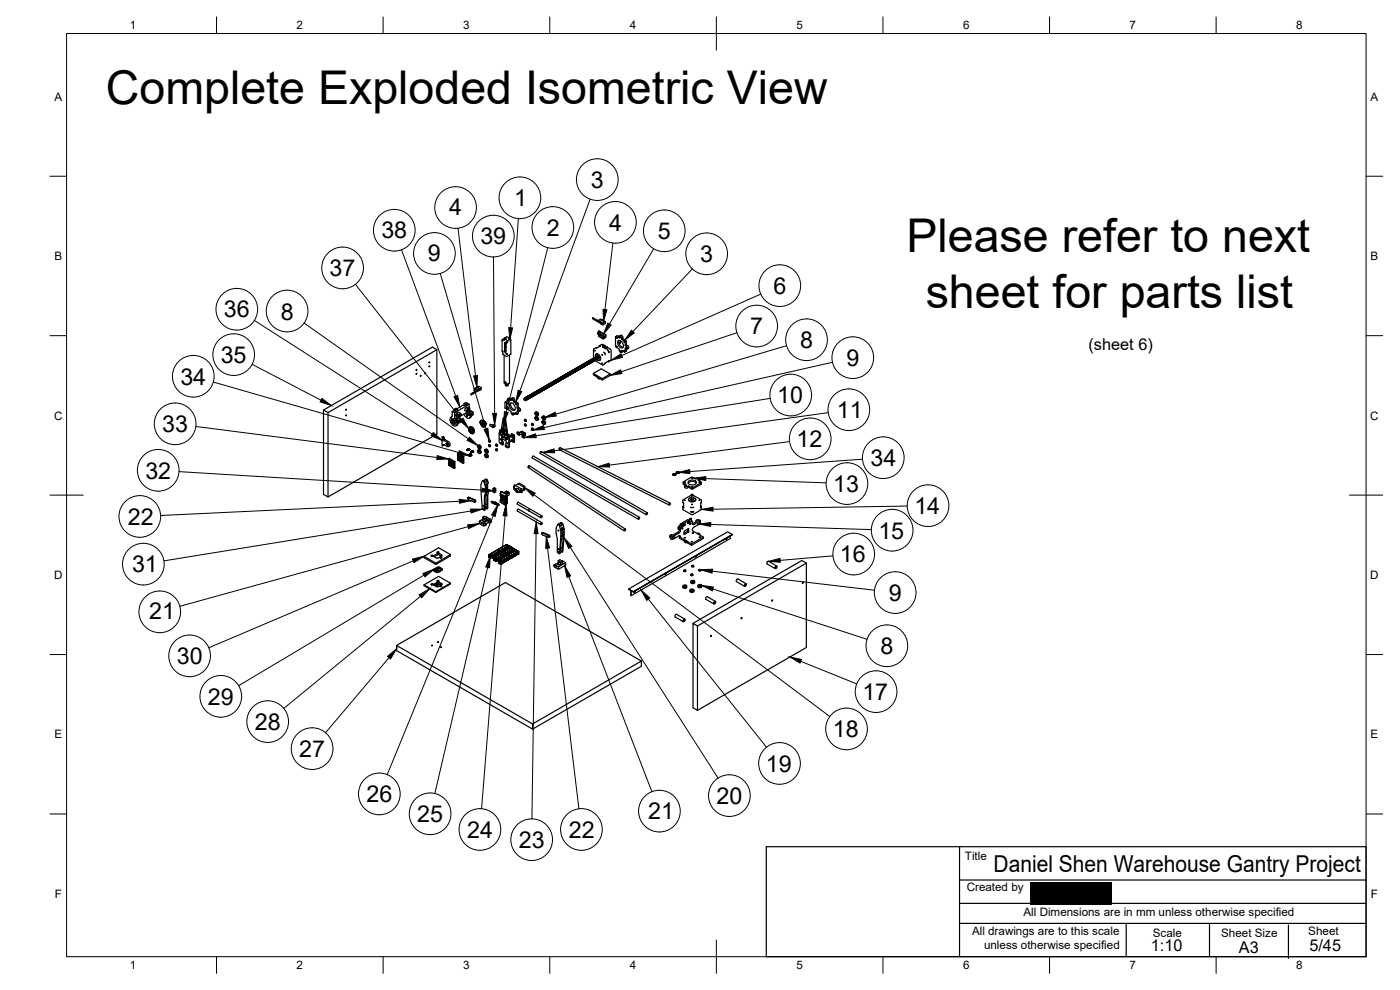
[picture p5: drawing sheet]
<svg xmlns="http://www.w3.org/2000/svg" width="420mm" height="297mm" viewBox="0 0 420 297" stroke-linecap="round" stroke-linejoin="round" font-family="sans-serif">
<defs><g id="words">
<g font-size="16.8" fill="#fff">
<text x="131.7" y="66.3">■</text>
<text x="125.3" y="80.1">■</text>
<text x="206.9" y="79.9">■</text>
<text x="81.1" y="97.3">■</text>
<text x="36.9" y="158.9">■</text>
<text x="263.9" y="181.6">■</text>
<text x="42.9" y="187.4">■</text>
<text x="261.1" y="197.7">■</text>
</g>
<g font-size="14">
<text x="31.8" y="31.2">Complete Exploded Isometric View</text>
<text x="272.1" y="75.5">Please refer to next</text>
<text x="277.8" y="92.4">sheet for parts list</text>
</g>
<g font-size="7">
<text x="177.3" y="56.4">3</text>
<text x="132.8" y="64.7">98</text>
<text x="134.8" y="64.6">4</text>
<text x="154.3" y="61.9">1</text>
<text x="114.4" y="71.6">38</text>
<text x="164.1" y="70.8">2</text>
<text x="182.9" y="69.2">4</text>
<text x="197.4" y="71.7">5</text>
<text x="144.2" y="73.3">39</text>
<text x="98.9" y="82.9">37</text>
<text x="126.5" y="78.5">97</text>
<text x="128.4" y="78.3">9</text>
<text x="208.2" y="78.6">99</text>
<text x="210.1" y="78.6">3</text>
<text x="232.1" y="88.2">6</text>
<text x="67.2" y="95.3">36</text>
<text x="82.3" y="95.8">96</text>
<text x="84.3" y="95.9">8</text>
<text x="225.1" y="100.3">7</text>
<text x="240.1" y="104.4">8</text>
<text x="66.2" y="108.9">35</text>
<text x="254" y="109.8">9</text>
<text x="54.1" y="115.4">34</text>
<text x="233.2" y="121">10</text>
<text x="251.1" y="125.5">11</text>
<text x="48.7" y="129.6">33</text>
<text x="239.1" y="134.2">12</text>
<text x="43.6" y="143.6">32</text>
<text x="261.2" y="139.8">34</text>
<text x="250.1" y="147.6">13</text>
<text x="274.4" y="154.2">14</text>
<text x="38.1" y="157.4">94</text>
<text x="38.4" y="157.4">22</text>
<text x="263.6" y="161.6">15</text>
<text x="39.6" y="171.8">31</text>
<text x="252.1" y="168.7">16</text>
<text x="44.7" y="185.8">21</text>
<text x="265.3" y="180.3">91</text>
<text x="266.7" y="180.3">9</text>
<text x="44.1" y="186">93</text>
<text x="262.3" y="196.2">92</text>
<text x="264.2" y="196.2">8</text>
<text x="53" y="199.3">30</text>
<text x="62.4" y="211.4">29</text>
<text x="258.8" y="210">17</text>
<text x="76.5" y="219">28</text>
<text x="249.9" y="221.2">18</text>
<text x="89.8" y="227.1">27</text>
<text x="229.8" y="231.5">19</text>
<text x="110" y="240.7">26</text>
<text x="194.5" y="245.9">21</text>
<text x="215.1" y="241.2">20</text>
<text x="125.2" y="246.7">25</text>
<text x="140.2" y="251.4">24</text>
<text x="170.7" y="251.4">22</text>
<text x="155.7" y="254.4">23</text>
<text x="298.2" y="261.7">Daniel Shen Warehouse Gantry Project</text>
</g>
<g font-size="4.9">
<text x="326.7" y="104.9">(sheet 6)</text>
<text x="345.4" y="285.3">1:10</text>
<text x="371.8" y="286">A3</text>
<text x="393" y="285.2">5/45</text>
</g>
<g font-size="3.5">
<text x="39" y="8.8">1</text>
<text x="89" y="8.8">2</text>
<text x="139" y="8.8">3</text>
<text x="189" y="8.8">4</text>
<text x="239" y="8.8">5</text>
<text x="289" y="8.8">6</text>
<text x="339" y="8.8">7</text>
<text x="389" y="8.8">8</text>
<text x="16.3" y="30.2">A</text>
<text x="411.3" y="30.2">A</text>
<text x="16.3" y="78">B</text>
<text x="411.3" y="78">B</text>
<text x="16.2" y="125.9">C</text>
<text x="411.2" y="125.9">C</text>
<text x="16.2" y="173.7">D</text>
<text x="411.2" y="173.7">D</text>
<text x="16.3" y="221.6">E</text>
<text x="411.3" y="221.6">E</text>
<text x="289.6" y="258">Title</text>
<text x="16.4" y="269.4">F</text>
<text x="290.1" y="267.3">Created by</text>
<text x="411.4" y="269.4">F</text>
<text x="307.2" y="274.9">All Dimensions are in mm unless otherwise specified</text>
<text x="291.7" y="280.6">All drawings are to this scale</text>
<text x="346" y="281.2">Scale</text>
<text x="366.5" y="281">Sheet Size</text>
<text x="392.6" y="280.7">Sheet</text>
<text x="295.3" y="284.8">unless otherwise specified</text>
<text x="39" y="290.8">1</text>
<text x="89" y="290.8">2</text>
<text x="139" y="290.8">3</text>
<text x="189" y="290.8">4</text>
<text x="239" y="290.8">5</text>
<text x="289" y="290.8">6</text>
<text x="339" y="290.8">7</text>
<text x="389" y="290.8">8</text>
</g>
</g></defs>
<g fill="none" stroke="#000" stroke-width=".36">
<path d="M177.8 95.3l2.9 1.7v.3l-2.9-1.6zM177.8 95.3l2.9 1.7v.3M179.4 99.9l.5-.3 .2 .2 .1 .4-.5 .3M179.6 96.3v-.2l.6 .6M179.6 96.1l.7-.4 1.4 .8v.6l-.8 .4M179.6 99.4v.4M179.6 99.4l2.1 1.2M179.7 99.4h-.1M179.7 99.3l-.1 .1M179.8 99.3h.1M179.8 99.3l2 1.2v.7l-.9 .5M180.2 96.6l.7 .4"/>
<path d="M180.4 96l.2 .1zM181 96.4h.3zM181.7 96.5l-.8 .5v.5l-.7-.5M125 110.8l-.1 .3zM125 112l-.1 .3zM126.3 112.6l-.1 .3zM127.6 111.9l-.1 .2zM128.9 109.8l-.1 .3zM128.9 108.6l-.1 .3zM131.1 104.9l-32.7 18.9v25.3M142.3 116.7l1.4-.8 .7 .4v.5l-.8 .4M142.7 116.5l.3 .1z"/>
<path d="M142.9 117.1l-.6-.4v.5l.3 .2M143.4 116.1l.3 .1zM143.6 116.7l-.7 .5M143.7 116.8l-.1-.1v.2M144.3 116.5v.4l-2.9 1.6v-.3l2.9-1.7-2.9 1.7v.3M144.4 116.3l-.7 .4M150.8 105.4h.1M150.8 102h.1M150.8 105.3l.1 1 1.1 .7M150.8 102v3.3M150.8 105.3l.1 .2M150.8 102.1h.1"/>
<path d="M150.8 102.1l.1-.2v.2M150.9 105.4h-.1M150.9 102.1v.1M150.9 102.1h.1M151 102l-.1 .1M151.2 101.8l.1 .1M151.2 101.7h.1M151.2 101.6l-.4 .4M151.3 101.6l-.1 .1M151.3 106.5v8.3l.8 .5M151.3 101.5h.1M151.3 101.9l.1 .1"/>
<path d="M151.4 102h.1M151.4 101.6h.1M151.4 105.4l.4 .1M151.4 104.5l.4 .4M151.4 104.1l.4 .4M151.4 104.4l.3 .1M151.4 103.3l.4 .3M151.4 103.2l.4 .2M151.4 105.4l.4 .1v.3zM151.4 104.5l.4 .4-.4-.1zM151.4 104.1l.3 .4M151.4 103.3l.3 .2-.3 .1 .4 .2-.3-.2"/>
<path d="M151.4 103.3l.4 .2-.3 .1M151.4 103.2l.4 .2zM151.4 102.8l.4 .2M151.4 104.9l.1 .1M151.4 103.8l.4 .4M151.4 105.5l.3 .1zM151.5 101.5h.1M151.5 105h.1M151.5 105v.2M151.5 103.7l.3 .2M151.5 103.8l.2 .3zM151.5 103.9h.1"/>
<path d="M151.5 103.9l.2 .2M151.5 104.7v.1M151.5 105.5l.2 .1M151.5 103.8h.1M151.5 104h.1M151.5 105l.2 .3M151.5 103.6l.3 .2M151.5 103.7v.3l.3 .1M151.5 103.8v.1M151.5 104.9v.1M151.5 105.2l.2 .1M151.5 104.9v.3l.3 .1"/>
<path d="M151.5 101.4h.1M151.6 101.4l-.3 .2M151.6 103h-.2M151.6 114.6l.2 .2M151.6 114.6l.2 .3zM151.6 103l.2 .3M151.7 114.6h-.1M151.7 105l.1 .3M151.7 104.5l-.3-.1 .4 .1M151.7 104.1h.1M151.7 105.5l.1 .3M151.7 105v.3"/>
<path d="M151.7 103.5l-.3 .1M151.7 101.6l.3 .4zM151.7 115.1l.1 .1M151.8 104h.1M151.8 104v.1M151.8 103l-.4-.2v.3l.4 .2v-.3M151.8 103h.1M151.8 114.8h.1M151.8 114.8v.1M151.8 115.2l.1 .4 .1-.3M151.9 106.1h.1M152 102.5v.1"/>
<path d="M152 102.6v.1M152 106.1h.1M152 106.1v.2l.1-.2M152 106.2h.1M152 102.7h.1M152 102.8h.1M152 106.9h.1M152 102.8l.2 .1M152 106.3h.2M152.1 102.4h.1M152.2 106.1h-.2M152.2 102.9h.1"/>
<path d="M152.2 106.3h.1M152.2 106.1h.1M152.3 102.2l-.2 .2M152.3 119.9l-.1 .4-.6 .4v1.7M152.4 102.3l-.3 .1M152.4 119.7l.5-.3 .5 .4M152.4 119.7h.1M152.4 119.7l-.1 .2M152.5 115.1l-.1 .1M152.5 119.7h.1M152.5 115.1l-.1 .7-.7-.2v-.5l.4 .2M152.5 119.7l.9 .5v-.4"/>
<path d="M152.6 120l.1 .2zM152.7 101.6l.6 .5v4.1l-1.2 .8M152.7 119.5h.1M152.7 101.9l-.1-.6-.5-.2-.6 .3-.1 .6M152.9 106.5v8.3l-.8 .5M153.4 119.7l.4-.2 .3 .7M153.5 119.5l.6-.1 .3 .4 .1 .6 .8 .5M153.7 119.8l.1 .3zM157.4 119.5h.3l.2 .4-.1 .2v-.3l-.5-.3 .2 .6M157.4 119.6l.4 .3M157.4 119.6h.1M157.5 119.4l.4 .2 .1 .4-.2-.5z"/>
<path d="M157.6 119.4l.4 .1v.5M157.6 119.3l.5 .2v.5M157.7 119.3l.5 .2v.4M157.7 119.5l.2 .4M157.8 119.8l-.4-.2 .1 .5M157.8 119.3h.4v.6M157.8 119.8l-.1 .4M157.8 119.8v.4l-.3-.1M157.9 119.5l.2 .3M157.9 119.2l.4 .1 .1 .5-.1-.5zM158 119.1l.4 .2v.5M158 119.4l.2 .3"/>
<path d="M158.1 119.1l.4 .3v.4M158.1 119.1h-.1M158.1 119.1l.4 .1v.5M158.1 119.3l.2 .3M158.1 120h.1M158.1 119l.5 .2v.5M158.2 119.2l.2 .4M158.2 119.9h.1M158.3 118.9l.4 .1 .1 .6-.2-.5zM158.4 119.2l.2 .3M158.4 118.9l.5 .2v.4M158.4 118.9l.5 .3-.1 .4"/>
<path d="M158.5 118.8l.4 .2v.5M158.5 119.1l.2 .3M158.5 118.8l.4 .1 .1 .5M158.6 119l.2 .3M158.6 119.7h.1M158.7 118.9l.2 .4M158.8 118.6l.4 .2 .1 .5M158.8 118.6l.3 .2 .2 .5M158.9 118.6l.4 .1v.6M158.9 118.9l.2 .3M158.9 118.6l.4 .1 .1 .5M159 118.5l.5 .2-.1 .5"/>
<path d="M159 118.8l.2 .3M159 118.5l.4 .1 .1 .5M159 119.4v.1M159.1 118.7l.2 .3M159.2 119.4l-.1-.5-.5-.2 .4 .2v.5M159.2 119.4h-.1M159.3 118.6l.2 .4M159.3 118.3l.4 .2 .1 .5M159.3 118.3l.4 .3 .1 .4M159.4 118.3l.4 .2v.5M159.4 118.3l.5 .1v.5M159.4 118.6l.2 .3"/>
<path d="M159.5 118.5l.2 .3M159.5 119.1v.1M159.6 119.1v-.5l-.4-.2 .4 .3v.4M159.7 118.4l.2 .4M159.7 118.1l.5 .3-.1 .4M159.7 118.1l.4 .3v.4M159.8 118.1l.4 .2v.4M159.8 118.3l.2 .4M159.9 118.1l.4 .1v.5M159.9 118.1h-.1M159.9 118l.4 .2v.5M159.9 118.3l.2 .3"/>
<path d="M159.9 118.9h.1M159.9 118l.5 .1v.5M160 118.8v-.4l-.5-.2 .5 .2v.5M160 118.2l.2 .3M160 118.8v.1M160.1 117.9l.4 .1 .1 .5M160.1 117.9l.3 .2 .2 .4M160.1 117.9l.5 .1v.5M160.2 118.1l.2 .4M160.2 117.8l.4 .2 .1 .5M160.2 117.8v.1M160.3 117.8l.4 .1v.5"/>
<path d="M160.3 118.1l.2 .3M160.3 118.7h.1M160.4 117.8l.3 .1 .1 .5M160.4 117.8h-.1M160.4 118l.2 .3M160.4 118.6h.1M160.5 117.9l.2 .3M160.7 117.6l.4 .1v.5M160.7 117.8l.2 .4M160.7 117.6l.4 .1 .1 .5M160.7 118.5h-.1M160.8 117.5l.4 .1v.5"/>
<path d="M160.8 117.8l.2 .3M160.8 118.4h.1M160.9 117.5l.5 .3-.1 .3M160.9 117.5h-.1M160.9 117.7l.2 .3M161 118.3l-.1-.5-.5-.1 .4 .1v.6M161 118.3h-.1M161 117.4l.5 .3-.1 .4M161 117.4l.4 .3v.4M161 117.4h.4l.2 .5M161.1 117.6l.1 .3M161.1 118.2l-.1-.5-.4-.1 .5 .4-.1 .3"/>
<path d="M161.1 118.2l-.1 .1M161.1 117.3l.4 .1 .1 .5M161.1 117.3h.1M161.2 117.3l.4 .2v.4M161.2 117.5l.2 .4M161.2 117.3l.5 .1v.5M161.2 118.2h.1M161.3 117.5l.2 .3M161.3 117.2l.5 .1 .1 .5-.2-.5zM161.4 117.4l.2 .3M161.5 117.1l.4 .1 .1 .5M161.5 117.1l.4 .2 .1 .4"/>
<path d="M161.6 117.1l.4 .1v.5M161.6 117l.5 .2v.5M161.6 117.3l.2 .3M161.7 117.2l.2 .4M161.7 117.9h.1M161.8 117.2l.2 .3M161.9 116.9l.4 .1 .1 .5-.1-.4zM161.9 116.8l.5 .2v.5M162 117.1l.2 .3M162 116.8l.4 .1 .1 .5M162.1 116.8l.4 .1v.5M162.1 117l.2 .3"/>
<path d="M162.2 116.7l.4 .3v.4M162.2 116.7h-.1M162.2 117.6v-.5l-.5-.1 .5 .2-.1 .4M162.2 117l.2 .3M162.2 116.7l.5 .1 .1 .5-.2-.5zM162.3 116.9l.2 .3M162.5 116.6l.4 .1v.5M162.5 116.8l.2 .3M162.5 117.4l-.1 .1M162.5 116.5l.4 .1 .1 .5M162.5 116.5h.1M162.6 116.7l.2 .3"/>
<path d="M162.7 116.7l.2 .3M162.8 116.4l.4 .1 .1 .5-.2-.5zM162.8 116.3l.4 .1 .1 .6M162.9 116.6l.1 .3M162.9 117.2l-.1-.5-.4-.1 .5 .4-.1 .2M162.9 117.2h-.1M162.9 116.3l.4 .1 .1 .5M162.9 116.3h.1M163 116.3l.4 .1v.5M163 116.5l.2 .3M163 117.1l-.1 .1M163 117.1l.1-.3-.4-.4 .5 .3-.1 .4"/>
<path d="M163 116.2l.6 .3-.1 .4M163 116.2h.1M163.1 116.2h.4l.2 .6-.2-.5zM163.1 116.4l.2 .3M163.2 116.1l.4 .1 .2 .5M163.2 116.4l.2 .3M163.3 116.1l.4 .2 .1 .4M163.4 116.3l.2 .3M163.4 116l.4 .2v.5M163.4 116.9l-.1 .1M163.4 116l.5 .2v.5M163.4 116h.1"/>
<path d="M163.5 116.2l.2 .3M163.5 116l.4 .1v.5M163.5 115.9l.5 .2v.5M163.6 116.1l.2 .3M163.7 115.8l.4 .2v.5M163.7 115.8l.4 .3v.4M163.7 115.8l.5 .2v.4M163.8 115.8l.4 .1 .1 .5M163.8 116.1l.2 .3M163.9 115.7l.4 .2v.5M163.9 116l.2 .3M164 115.7l.4 .2v.5"/>
<path d="M164 115.7h-.1M164 115.7l.4 .1 .1 .5M164 115.9l.2 .3M164 115.6l.5 .1v.6M164.1 115.8l.2 .3M164.2 115.5l.4 .1 .1 .6M164.2 115.5l.4 .3v.4M164.3 115.5l.4 .1v.5M164.3 115.8l.2 .3M164.3 116.4h-.1M164.3 115.5l.4 .1 .1 .5M164.3 115.5h.1"/>
<path d="M164.4 115.7l.2 .3M164.4 115.4l.4 .1 .1 .5-.1-.4zM164.5 115.6l.2 .3M164.5 115.3l.5 .2 .1 .5-.2-.5-.4-.1M164.6 115.3l.5 .1v.5M164.7 115.5l.1 .4M164.7 116.2h-.1M164.7 115.2l.4 .1 .1 .6M164.7 115.2v.1M164.8 115.2l.4 .1v.6M164.8 115.5l.2 .3M164.8 116.1h-.1"/>
<path d="M164.8 115.2l.4 .1 .1 .5M164.8 115.2h.1M164.9 115.4l.2 .3M165 115.1l.3 .1 .2 .5-.2-.5-.4-.1M165 115.1h-.1M165 115.3l.2 .3M165.1 115l.4 .2 .1 .5-.2-.5-.4-.1M165.1 115h.1M165.1 115l.4 .1 .1 .5M165.2 115.2l.2 .4M165.2 115.9h-.1M165.2 114.9l.5 .3v.4"/>
<path d="M165.2 114.9v.1M165.3 114.9l.5 .2-.1 .5M165.3 115.2l.2 .3M165.3 114.9l.5 .2v.4M165.3 115.8h.1M165.4 115.1l.2 .3M165.4 114.8l.4 .1 .1 .5M165.5 114.8l.4 .2v.4M165.5 114.8h-.1M165.5 115l.3 .3M165.5 114.8l.5 .2v.4M165.6 114.7l.5 .2v.5"/>
<path d="M165.6 114.7v.1M165.7 114.7l.4 .2v.4M165.7 114.7l.5 .1v.5M165.7 114.9l.2 .4M165.8 114.6l.5 .1v.5l-.1-.4-.4-.2M165.8 114.9l.2 .3M165.8 115.5h.1M165.9 114.5l.5 .2v.5M165.9 114.8l.2 .3M166 114.5l.5 .2-.1 .5M166 114.5h.1M166.1 114.5l.4 .1v.5"/>
<path d="M166.1 114.7l.2 .3M166.1 115.4h-.1M166.1 114.4l.4 .2 .1 .5M166.1 114.4v.1M166.2 114.6l.2 .4M166.2 114.4l.4 .1 .1 .5-.1-.5-.4-.1M166.3 114.6l.2 .3M166.4 114.3l.4 .2v.4M166.4 114.3l.5 .2-.1 .4M166.4 114.3l.4 .3v.4M166.4 114.3h-.1M166.4 114.2l.6 .4"/>
<path d="M166.5 114.5l.1 .3M166.5 114.2l.4 .2v.5M166.5 114.2l.5 .3-.1 .4M166.5 114.2h.1M166.5 114.2l.5 .3M166.6 114.2l.4 .1v.5M166.6 114.4l.2 .4M166.6 115.1h-.1M166.6 114.1l.4 .2 .1 .5M166.6 114.1h.1M166.7 114.5l.1 .2M166.8 114.4l.1 .2"/>
<path d="M166.8 114.1l.3 .1 .2 .5-.2-.5-.4-.1M166.8 114.1h-.1M166.8 114.3l.2 .3M166.9 114l.3 .1 .2 .5-.2-.5-.4-.1M166.9 114h.1M166.9 113.9l.5 .2v.5M167 114.2l.2 .3M167 114.6l-.1 .1M167 113.9l.4 .2 .1 .4M167 113.9h.1M167.1 114.1l.2 .4M167.1 113.9l.5 .2-.1 .4"/>
<path d="M167.1 113.8l.5 .2v.5M167.1 114.8h.1M167.2 114.1l.2 .3M167.3 113.8l.4 .1 .1 .5-.1-.5-.5-.1M167.3 113.8h-.1M167.3 113.7l.5 .2v.5M167.4 114l.2 .3M167.4 113.7l.4 .1 .1 .5M167.4 113.7h.1M167.5 113.7l.4 .1v.5M167.5 113.6l.5 .2v.4M167.5 113.9l.2 .3"/>
<path d="M167.5 114.5l-.1 .1M167.6 113.8l.2 .4M167.6 114.5h.1M167.7 113.5l.4 .2v.5l-.1-.6h-.4M167.7 113.5h-.1M167.7 113.5l.5 .2v.4M167.7 113.8l.2 .3M167.8 113.5l.5 .2-.1 .4M167.8 113.5h.1M167.9 113.4l.4 .1v.6M167.9 113.7l.2 .3M167.9 114.3h-.1"/>
<path d="M167.9 113.4l.5 .3-.1 .4M167.9 113.4h.1M168 113.6l.2 .3M168 114.2v.1M168.1 113.3l.4 .1 .1 .5M168.1 113.5l.2 .4M168.2 113.2l.5 .3v.3l-.3 .2v-.5l-.4-.1h.4l.1 .5M168.2 113.2h-.1M168.2 113.2l.5 .2v.4M168.3 113.5l.1 .3M168.3 113.2l.4 .1v.5M168.4 113.1l.4 .1v.6"/>
<path d="M168.4 113.4l.2 .3M168.4 113.1l.4 .1 .1 .5M168.4 113.1h.1M168.5 113l.4 .1 .2 .6-.2-.5zM168.5 113.3l.2 .3M168.6 113l.4 .1 .1 .5M168.6 113.2l.2 .4M168.7 112.9l.5 .4-.1 .3M168.7 112.9v.1M168.7 112.9l.4 .1 .1 .5M168.8 113.2l.2 .3M168.8 112.9l.4 .1 .1 .5"/>
<path d="M168.9 112.8l.5 .3-.1 .4M168.9 113.1l.2 .3M168.9 113.7v.1M169 112.8l.5 .3-.1 .4M169 112.8h-.1M169 112.8h.4l.1 .6M169 113l.2 .3M169.1 112.7l.4 .3v.4M169.1 112.7h-.1M169.1 113l.3 .3M169.1 112.7l.5 .2v.4M169.2 112.7l.5-.1 .1 .6"/>
<path d="M169.3 112.9l.2 .3M169.3 113.5h-.1M169.4 112.8l.2 .3M169.5 112.7l.2 .3M169.6 112.4l.4 .2 .1 .5M169.6 112.4l-.2 .2 .4 .1v.5M169.7 112.4l.4 .2v.4M169.7 112.7l.2 .3M169.7 113.3h-.1M169.7 112.4l.4 .1 .1 .5M169.7 113.2v-.4l-.5-.2 .5 .2v.5M169.8 112.3l.4 .1 .1 .5-.1-.4z"/>
<path d="M169.8 112.6l.2 .3M169.8 113.2h.1M169.9 112.5l.2 .3M170 113.1v-.5l-.5-.1 .4 .3v.4M170 112.2l.5 .3-.1 .4M170 112.2l.4 .3-.1 .4M170 112.2l.5 .1v.5M170.1 112.4l.1 .3M170.1 113.1h-.1M170.1 112.1l.4 .1 .1 .6M170.2 112.4l.2 .3M170.2 113h-.1"/>
<path d="M170.3 112.3l.2 .3M170.4 112l.3 .1 .1 .5M170.4 112l.4 .4-.1 .3M170.4 112l.4 .1 .1 .5M170.4 112.2l.2 .3M170.5 111.9l.4 .1 .1 .6M170.5 111.9l.5 .1v.5M170.6 112.1l.2 .3M170.6 112.8h-.1M170.6 111.8l.4 .1 .1 .6M170.6 111.8v.1M170.6 112.7v-.5l-.4-.1 .4 .2v.4"/>
<path d="M170.7 112.1l.2 .3M170.8 111.7l.5 .4-.1 .3M170.8 111.7l.4 .3-.1 .4M170.8 111.7l.4 .1 .1 .6M170.8 112l.2 .3M170.8 111.7l.4 .1 .1 .5M170.8 112.6h.1M170.9 111.7l.5 .2v.4M170.9 111.9l.2 .3M171 111.6l.3 .1 .2 .6M171 112.6h-.1M171.1 111.8l.2 .3"/>
<path d="M171.1 112.5h-.1M171.2 111.8l.2 .3M171.3 111.4l.4 .3-.1 .4M171.3 111.4l.4 .3v.4M171.3 111.7l.2 .3M171.3 111.4l.5 .2v.5M171.3 111.4l.5 .2 .1 .4M171.3 112.3h.1M171.5 111.6l.2 .3M171.5 112.3h-.1M171.5 111.3l.4 .1 .1 .6M171.6 111.3l.4 .1v.5"/>
<path d="M171.6 112.2l-.1-.6h-.4l.4 .2v.4M171.6 111.5l.2 .4M171.6 112.2h.1M171.7 111.5l.2 .3M171.7 112.1h.1M171.8 111.2l.4 .1v.5M171.8 111.2l.4 .2-.1 .5M171.8 111.1l.5 .2v.5M171.9 111.4l.1 .3M171.9 112h-.1M171.9 111.1l.4 .1 .1 .5M171.9 111.1h.1"/>
<path d="M172 111.3l.2 .3M172 112h-.1M172 111l.4 .2 .1 .5-.1-.5zM172.1 111.9l-.1-.6h-.5l.4 .3v.4M172.1 111.2l.2 .4M172.1 111.9h.1M172.2 110.9h.2l.4 .4-.2 .3-.1-.6h-.4l.4 .1v.5M172.2 111.2l.2 .3M172.2 111.8h.1M172.3 110.9l.4 .1 .1 .5M172.3 110.9h.1M172.3 110.8l.5 .2v.5"/>
<path d="M172.4 111.1l.2 .3M172.4 111.7h-.1M172.4 110.8l.5 .3-.1 .3M172.4 110.8h.1M172.5 111l.2 .3M172.5 110.7l.4 .2 .1 .5-.1-.5zM172.6 110.7l.4 .1v.5M172.6 110.9l.2 .4M172.6 110.7l.4 .1 .1 .5M172.7 110.6l.4 .1 .1 .6M172.7 110.9l.2 .3M172.8 111.5l-.2 .1"/>
<path d="M172.8 110.6l.5 .3-.1 .3M172.8 110.6h.1M172.9 110.8l.2 .3M173 110.5l.4 .1 .1 .5M173 110.7l.2 .3M173 110.4l.4 .1 .1 .6M173.1 110.4l.5 .2v.4M173.1 110.6l.2 .4M173.1 111.3h.1M173.2 110.3l.4 .3v.4M173.2 110.3l-.1 .1M173.2 110.6l.3 .3"/>
<path d="M173.4 110.5l.2 .3M173.4 110.2l.5 .2v.4l-.1-.5zM173.4 111.1l-.1-.5-.4-.1 .3 .1 .1 .6M173.4 111.1v.1M173.5 110.2l.4 .1v.5M173.5 110.1l.5 .2v.5M173.5 110.4l.2 .4M173.7 110.3l.1 .4M173.7 110.9l.1-.4-.5-.2 .4 .2v.5M173.8 110.3l.2 .3M173.8 110l.4 .1 .1 .5-.2-.5-.3-.1M173.9 110.2l.2 .3"/>
<path d="M174 109.9l.3 .1 .1 .5M174 109.9l.3 .2 .1 .4M174 109.9l.4 .1 .1 .5M174 110.1l.2 .4M174 110.8h.1M174.1 109.8l.5 .3-.1 .4M174.1 109.8h.1M174.1 110.7v-.5l-.4-.1 .4 .1v.5M174.1 109.8l.5 .1v.5l.2-.1M174.2 110.1l.1 .3M174.2 109.8l.4 .1 .1 .5M174.2 109.8h.1"/>
<path d="M174.3 109.7l.4 .1v.6M174.3 110l.2 .3M174.3 109.7l.4 .1 .1 .5M174.4 109.7l.4 .1v.5M174.4 109.9l.2 .3M174.5 109.6l.3 .1 .1 .5M174.5 109.6h-.1M174.5 109.6l.4 .1 .1 .5M174.5 109.8l.2 .4M174.6 109.5l.4 .2 .1 .5M174.6 109.5h.1M174.7 109.8l.2 .3"/>
<path d="M174.7 109.5l.4 .1 .1 .5M174.7 109.5l.5 .3-.1 .3M174.8 109.4l.4 .1v.6M174.8 109.7l.2 .3M174.9 109.4l.5 .3-.1 .4M174.9 109.4h-.1M174.9 109.4h.4l.1 .6M174.9 109.6l.2 .3M174.9 110.2v.1M175 109.3l.5 .3-.1 .4M175 109.3h-.1M175 109.3l.5 .2v.4"/>
<path d="M175 109.5l.2 .4M175.1 109.2l.4 .2 .1 .5M175.1 110.2h-.1M175.2 109.2l.4 .1 .1 .5M175.2 109.5l.2 .3M175.2 110.1h.1M175.2 109.2l.5 .2v.4M175.2 109.2h.1M175.3 109.1l.5 .3-.1 .4M175.3 109.4l.2 .3M175.4 109.1l.4 .2v.5M175.4 109.1h-.1"/>
<path d="M175.4 109.3l.2 .3M175.4 109.1l.5 .1v.5M175.5 109l.4 .2v.5M175.6 109.2l.2 .4M175.6 109.9h-.1M175.6 108.9l.4 .2 .1 .5-.1-.5-.4-.1M175.7 108.9l.4 .2v.4M175.7 109.2l.2 .3M175.8 108.9l.4 .1v.5M175.8 108.9l-.2 .1M175.8 108.8l.5 .2v.5M175.8 109.1l.2 .3"/>
<path d="M175.9 108.8l.4 .1v.5M175.9 108.8h-.1M176 109l.1 .3M176 108.7l.4 .2 .1 .5-.1-.5-.5-.1M176 108.7h.1M176.1 109l.2 .3M176.1 108.6l.4 .2 .1 .5-.2-.6h-.3M176.1 108.6v.1M176.2 108.6l.4 .2v.4M176.2 108.9l.2 .3M176.2 109.5h.1M176.3 108.6l.3 .1 .1 .5"/>
<path d="M176.3 108.6h-.1M176.3 108.5l.4 .2 .1 .5M176.3 108.8l.2 .3M176.3 109.4v.1M176.4 108.5l.5 .3v.3l-.2 .1M176.4 108.5h.1M176.5 108.7l.2 .3M176.5 108.4l.4 .1 .1 .6-.1-.5-.5-.1M176.5 108.4h.1M176.6 108.4l.4 .1v.5M176.6 108.7l.2 .3M176.7 108.3l.4 .3v.4"/>
<path d="M176.7 108.3l-.1 .1M176.7 108.3l.4 .2v.5M176.7 108.6l.2 .3M176.8 108.3l.3 .1 .1 .5M176.8 108.3h-.1M176.8 108.3l.4 .1 .1 .5M176.8 108.5l.2 .3M176.9 108.2l.4 .1 .1 .5M176.9 108.2h.1M177 108.4l.2 .3M177 108.1l.4 .1 .1 .6-.1-.5-.4-.1M177 108.1h.1"/>
<path d="M177.1 108.1l.4 .1v.5M177.1 108.4l.2 .3M177.2 108l.5 .4-.1 .3M177.2 108l-.1 .1M177.2 108l.5 .2v.5M177.2 108.3l.2 .3M177.2 108l.5 .1 .1 .5M177.2 108.9h.1M177.4 108.2l.1 .3M177.4 107.9l.5 .2v.4l-.1-.4-.5-.1M177.4 108.8l-.1 .1M177.5 108.1l.2 .3"/>
<path d="M177.5 107.9l.4 .2v.4M177.6 107.8l.4 .3v.4M177.6 107.8l-.1 .1M177.6 107.8l.5 .2v.4M177.6 108.1l.2 .3M177.7 107.7l.5 .2v.5l.1-.5-.3-.2-.4 .1 .5 .1v.5M177.8 108l.1 .3M177.8 108.6h-.1M177.9 107.9l.2 .3M177.9 107.6l.4 .1 .1 .6-.2-.6h-.3M177.9 107.6h.1M178 107.6l.4 .1v.5"/>
<path d="M178 107.8l.2 .3M178 107.6l.5 .1v.5M178.1 112l2.3-1.3 2.7 1.5-2.4 1.4M178.1 107.8l.2 .3M178.1 108.4h.1M178.2 107.4v.1M178.3 107.7l.2 .3M178.3 107.4l.4 .1 .1 .5M178.4 107.4l.4 .1v.5M178.4 107.6l.2 .3M178.4 105.1l.1 .2zM178.5 107.3l.3 .1 .1 .6-.2 .1v-.5l-.4-.2"/>
<path d="M178.5 107.3h-.1M178.5 107.3l.4 .1v.5M178.5 107.5l.2 .4M178.5 108.2l2.3 1.3 .8-.3v-.4M178.5 108.2h.1M178.5 107.3h.4l.3 .5M178.6 107.2l.4 .1 .1 .6M178.6 107.5l.2 .3M178.7 106.7v.1M178.7 106.7l.2-.5a1.24 1.24 0 0 1 1.1 1.9l-.6-.1M178.7 107.2l.4 .1 .1 .5M178.7 107.2h.1"/>
<path d="M178.8 107.1l.4 .2v.5M178.8 107.4l.2 .3M178.8 107.1l.5 .3v.3M178.8 107.1l-.1-.6a.92 .92 0 0 1 1.1 0 .92 .92 0 0 1 .4 1l-.3 .6-.7-.3M178.9 107.1l.4 .1v.5M178.9 107.3l.2 .3M178.9 104.4l.2 .1M178.9 104.4l-.8 .4v2.7l.4 .1 .1 .5v-.5l-.4-.2M179 107l.3 .2 .1 .5M179 107h-.1M179 106.2h-.1M179 107.2l.2 .4"/>
<path d="M179.1 106.9l.4 .1 .1 .6M179.1 106.9l.5 .4-.1 .3M179.1 106.9a.4 .4 0 0 1 .6 .1 .4 .4 0 0 1-.2 .6M179.1 106.9l.5 .1v.6M179.2 107.2l.1 .3M179.2 106.9l.4 .1 .1 .5M179.2 106.9h.1M179.2 113.1l.4 .5 .3-.1 .8 .5v-.4l-2.6-1.6v.5l1.1 .6M179.3 107.1l.2 .3M179.3 106.8h.1M179.4 106.8h-.1M179.4 107l.2 .3"/>
<path d="M179.4 107.7h.1M179.5 113.1l.2 .3zM179.5 100l.2 .3zM179.5 106.9l.1 .1M179.6 107.6h-.1M179.6 100.9l1.3 .6M179.6 100.9h.1M179.6 100.7l.7-.4 1.4 .8-.8 .4M179.6 100.9l1.3 .8M179.7 100.7v.1M179.7 107.5h.1M179.7 107.5h-.1"/>
<path d="M179.7 107.3h.1M179.8 103.9v.1M180 103.7l-.2 .1M180 103.7l.2 .1M180 113.6l-.2 .1M180 100.3l.1 .1M180.1 108.1h-.1M180.2 103.8l-1.2 .7M180.2 100.6l.5-.1v.2zM180.4 100.5l-.1 .3M180.6 106.4l.1 .2zM180.6 108.9l.1 .2z"/>
<path d="M180.7 100.5v.2h-.3M180.7 100.7h.1M180.9 101l.5 .1zM180.9 103.7l.2 .1zM180.9 104.1l1 .6 .3-.2v-.4l-.3 .3v-.1M180.9 103.7v.4M180.9 104.1l1 .6M180.9 103.9l.1 .2zM181 104h.1M181 104h-.1M181 103.7h.1M181 103.6l1.1 .5-.1 .1"/>
<path d="M181.1 100.9l-.2 .2M181.1 103.9v.3l.6 .3v-.3M181.1 103.8h.1M181.2 103.8h.1M181.1 105.6l.5 .5v.4M181.1 103.6l-.5-.3-.6 .4M181.1 104.1h.1M181.1 103.8v.3l.6 .4M181.1 104.1v.1M181.2 104.1v-.3l-.1 .3M181.2 104l.1 .1M181.2 103.5l-.1 .2"/>
<path d="M181.2 103.6l.1 .4M181.2 103.5l1 .6M181.3 104.2h.1M181.3 103.8h.1M181.3 103.8v.1M181.3 104.2v-.3v.3M181.3 103.9v.3M181.3 101l-.2 .1M181.3 104.1l.1 .1M181.3 104l.1 .1M181.3 101.1h.1M181.5 103.9h.1"/>
<path d="M181.4 103.9l.1 .3M181.5 104.2v-.2l-.1 .3M181.5 104.2v.1M181.5 104.1v.1M181.5 103.9v.1M181.5 104.3h.1M181.5 104v.3M181.6 104h.1M181.6 104.3v-.3v.3M181.6 104.3h.1M181.6 104.2h.1M181.7 104.2l.2 .1z"/>
<path d="M181.7 104.1h.1M181.7 100.7v.4M181.7 104.1v.1M181.8 104.4v.1zM181.8 104.5h.1M181.9 104.2h.1M181.8 104.2h.1M181.9 104.2v.1M181.9 104.3v.3M182 104.2v.2M182 104.2h.1M182.2 104.2l1 .6 .2 .3v3l-.7 .4"/>
<path d="M182.4 108.5h.1M182.4 105.1l.3 .6M182.4 105.1h.1M182.5 105.1l.2 .6M182.7 108.5l-.2 .1M182.8 108.1l-.1 .4M182.8 108.2l-1.2 .7M183.1 112.2v.4l-2.4 1.4M184.8 101h.1M184.8 103.9h.1M184.8 104l.2 .2M184.8 101v2.9"/>
<path d="M184.9 100.9l-.1 .1M184.9 100.9h.1M185 104.2l.8 .5 .1 .7 .3 .3 .4-.2M185.1 103.8l.1 .2zM185.1 101.3l.1 .2zM185.2 100.8h.1M185.3 100.7l-.4 .2M185.3 100.7h.1M185.3 100.7l.5 .3v.4l-.8-.5M185.6 102.2a1.45 1.45 0 0 1 1.2 2.2 1.45 1.45 0 0 1-1.2-2.2zM185.7 100.9l.3-.1 .4 .2 .2 .8 1 .8M185.8 102.1a1.66 1.66 0 0 0 1.2 2.1"/>
<path d="M185.9 102.7l-.1 .3zM185.9 100.8l.7-.2 .3 .5v.5l.9 .6M186.1 105.2l.2 .3zM186.1 101.1l.2 .3zM186.2 102.3v.7l-.4 .2M186.9 101.6l-.3 .2M186.9 105.3l-.4 .5M187.3 102.5l.1 .2zM187.3 105.1l.1 .2zM187.6 102.6v.1M187.6 102.7v1l.4 .2M187.8 102.2l.2 .3"/>
<path d="M187.9 104.2l.2 .2zM188 105.4l-.6 .2-.8-.5v.4M188 105.3v-.6l-.4-.2v1.1M188 102.5v1l.5 .3 .2 .5-.5 .4M188 103.5l-.4 .2M188 103.9l.3 .6-.3 .2M188 105.3h.1M97.1 123l32.7-18.9 1.3 .8v25.3l-32.7 18.9-1.3-.8v-25.3l1.3 .8M103.9 122.8l-.1 .2zM103.9 124.5l-.1 .3zM132.7 131.1v2.6l.5-.3M132.7 131.1l.3-.2 .6 1"/>
<path d="M132.7 131.1l.2 .6M132.9 131.7l.3 .4a1.95 1.95 0 0 1 1.5 1.6l-.3 .3-1.2-.6M133 133.4l.1 .1M133.1 131.5l-.1 .2zM133.1 133.5h-.2M133.1 133.4h-.1M133.2 133.4l-.1 .1zM133.2 131.4v.1M133.2 131.5l-.2-.1-.1 .3M133.2 131.5l-.2 .3M133.2 133.4l-.4 .4M133.3 131.5l.1 .5-.5-.3"/>
<path d="M133.6 131.9a2.03 2.03 0 0 1 1.5 1.3l-.2 .6M133.9 133l.4 .1 .1 .5-.4-.1zM134.3 133l.2 .4M134.6 137.7v.6l1.7 1M134.6 138.9v.6M134.6 137.7l.3-.2 1.6 1v1.9M134.7 137.7l1.6 1M134.7 138.3v.6l.6 .3M134.7 138.9l1.6 1M134.7 137.7h-.1M134.8 137.9l.2 .4zM134.8 139.2l.2 .4z"/>
<path d="M134.9 138.5l.2 .4zM134.9 133.8l-.3 .2M135 138.6l.1 .2M135.3 138.6l.1 .6M135.4 138.3l.2 .3zM135.4 139.6l.2 .3zM135.4 138.7v.5l.4 .2M135.4 126l.2 .3zM135.6 126.6l.2 .3zM135.6 125.7l.2 .3zM135.6 125l-.3 .2M135.7 123.5v1.4a1.6 1.6 0 0 0-.4 1.9 1.6 1.6 0 0 0 1.6 .9l.2-.6-.4-1.2"/>
<path d="M135.7 123.5l.7 .4M135.8 126.1l.5 .1 .1 .7-.5-.2zM135.8 139v.6l.6 .3M135.9 138.6l.2 .3zM135.9 139.9l.2 .4zM136 127l.2 .3zM136 125.7l.2 .3zM136 139.2l.2 .4zM136.1 126.1l.3 .6M136.1 139.2l.2 .3M136.3 138.7v1.8l-1.7-1M136.4 122.8l.1 .5 .4 .2 .3-.2 .1-.5"/>
<path d="M136.4 123l-.7 .5M136.4 126.1l.2 .3zM136.4 127l.2 .3zM136.4 123.9l.1 1.4 .2 .6M136.5 122.6l.5-.1 .3 .4-.6 .1-.3-.1zM136.5 125.6l.4-.2 .5 .3 .4-.2 .5 .3-.7 .4M136.5 125.6l.6 .3M136.6 126.7l.1 .3zM136.6 125.6l.1 .3M136.7 124.4l.4 .2v.4l-.4-.2zM136.7 125.9l.4 .9M136.7 122.7l.3 .1z"/>
<path d="M136.9 124.6l.1 .3zM137 124.6l.1 .2-.1-.2M137.1 124.1l.5 .3-.5 .2M137.1 125.9v.9M137.1 124.1l-.4 .3M137.2 125.9l.4 .3v.8l-.4-.2M137.3 126.3l.1 .3zM137.3 137.4l.1 .7 1.5 .9M137.4 136.8v.6l.5 .3M137.4 137.4l1.6 1M137.4 126.4h.1M137.5 127l-.2 .4-.5 .4"/>
<path d="M137.5 136.4l.2 .3zM137.5 137.7l.2 .4zM137.5 136l-.2 .1M137.5 136h.1M137.6 137l.2 .4zM137.6 136l1.6 1M137.6 124.4v.4M137.7 137l.1 .3M137.7 124.9l-.1-.1-.5 .2M137.8 126.2l.4 .1-.3 .4-.2-.2zM137.8 124.2l.4-.2 .1 .3-.5 .6-.2-.2zM137.9 124.3h.3l-.4 .4z"/>
<path d="M137.9 137.1v.6l.2-.1M138 126.1l-.1 .1M138 126.1h.1M138 124.2l-.1 .1M138.1 136.7l.2 .4zM138.1 138l.2 .4zM138.1 137.2v.4l.4 .2M138.2 124l-.6-.3-.5 .4M138.3 125.8v.8l-.7 .4M138.5 137.4v.6l.6 .3M138.6 137l.2 .4zM138.6 138.4l.2 .3z"/>
<path d="M138.7 137.7l.2 .3zM138.8 137.7l.1 .2M139 137.7l-1.7-1v-.6l1.7 1-.1 1.9M139.2 137v1.8l-.2 .2M139.2 121.1l.1 .6 .4 .1 .4-.1v-.6M139.2 121.4l-2 1.2M139.2 124.3a1.16 1.16 0 0 0 .7 1 1.16 1.16 0 0 0 1.2-.1l.1-.4M139.4 120.9h.4l.4 .3-.6 .2-.3-.2zM139.6 123.2l.5 .3M139.6 121.1h.3zM139.8 124l.3 .6 .4-.2-.4-.6 .4 .6M140 121l.8 .3-4.4 2.6"/>
<path d="M140 124.7l.2 .3zM140.1 122.4l.4-.2 .5 .2v.4l-.3 .2M140.2 135l.1 .2M140.2 122.9l.3-.3 .2 .3-.5 .7-.2-.3zM140.2 134.9l.1 .1M140.2 134.9v.2M140.2 134.9l.2 .1M140.2 135l.1 .1M140.2 134.9l.1 .2M140.3 134.9l.1 .2M140.3 135.1v.1M140.3 122.9l.3 .1-.4 .4z"/>
<path d="M140.3 135h.1M140.3 134.8h.1M140.3 134.8l-.1 .3h.3M140.3 135v.2M140.4 134.8h.1M140.4 135.1l-.1-.2 .1 .2M140.4 134.8h.2M140.4 135.1h.1M140.4 122.8l-.1 .1M140.4 134.7h.1M140.4 134.7h.2M140.4 134.7v.1"/>
<path d="M140.4 134.8l.1 .3M140.4 134.7l.1 .1M140.5 134.7h-.1M140.5 134.7h.1M140.5 134.8h.1M140.5 134.7l-.1 .1M140.5 134.8h.2M140.5 135.1h.1M140.5 134.6v.2zM140.5 134.7v.1M140.5 134.9v.1M140.5 134.9h.1"/>
<path d="M140.5 134.6h.1M140.5 134.9h.2M140.5 134.8v.1M140.6 135h.1M140.5 135h.1M140.6 134.8h-.1M140.6 134.9l-.1 .1M140.6 135.1h-.1M140.6 134.6h.1M140.6 134.7l-.1 .2zM140.6 134.7l-.2 .1M140.6 134.7h-.1"/>
<path d="M140.6 134.8h.1M140.6 134.9h-.1M140.6 134.9h.1M140.6 135v.1M140.6 135l-.1 .1M140.6 123.3l.5 .3M140.6 123.3l.2 .3M140.6 134.7h.1M140.6 134.8v.1M140.6 135.1h.1M140.6 123.3v.1M140.6 128.7l.3-.5a1.24 1.24 0 0 1 1 1.9l-.5-.1"/>
<path d="M140.6 123.5l-3.5 2M140.6 123.4l.2 .2M140.7 134.7l-.3 .1M140.7 134.7v.1M140.7 134.8h-.1M140.7 135h.1M140.7 134.7h.1M140.7 134.9h.1M140.7 134.7l-.1 .3M140.7 134.8l-.2 .2M140.7 134.8h.1M140.7 129.1v-.6a.94 .94 0 0 1 1.1 0 .94 .94 0 0 1 .3 1l-.3 .6-.7-.3"/>
<path d="M140.7 129.1l.2-.2 .4 .4v.4l-.3 .1M140.7 129.1v.1M140.7 135l-.1 .1M140.7 134.9l-.2 .2M140.7 134.8v.1M140.7 134.9v.1M140.8 129l.4 .1 .1 .6-.4-.1zM140.8 134.9l-.2 .2 .1-.1M140.8 136.6l.1 .2M140.8 136.6v.2M140.8 134.9h.1M140.8 123.6l.1 .1"/>
<path d="M140.8 128.9l.5-.2 .3 .3 .1 .5-.4 .3M140.8 136.6h.1M140.8 123.8l.5 .3v.8M140.8 124.5l-.2-.2 .2 .3M140.8 136.6l.1 .1M140.8 121.3v1M140.8 136.8h.1M140.8 128.2a1.12 1.12 0 0 1 1.4 .5 1.12 1.12 0 0 1-.3 1.4M140.9 136.4h.1M140.9 136.7l-.2-.1 .2 .2M140.9 136.6h.1M140.9 136.4h.2"/>
<path d="M140.9 128.3l.2 .3zM140.9 122.9l.1 .1M140.9 136.6v.2M140.9 136.7h.1M140.9 123l-.3 .3M140.9 123l.6 .4M141 136.4h.1M141 136.4h-.1M141 122.4l-.4 .3-.7-.4-.4 .6 .1 .3M141 124.2l.1 .3zM141 136.3v.1M141 128.3l-.1 .2h.2"/>
<path d="M141 136.3h.1M141 136.4v.1M141 136.3l-.1 .1M141 136.5h.1M141 136.3h.2M141.1 136.4h-.1M141.1 136.3l-.1 .1M141.1 136.3h.1M141.1 136.4h.1M141.1 136.3l-.1 .2M141.1 136.5h.1M141.1 136.4v.1"/>
<path d="M141.1 136.7l.2-.2zM141.1 136.3l-.1 .2 .1-.2M141.2 136.6h.1M141.1 136.6h.1M141.1 136.7h.1M141.1 124.2v.1M141.1 136.3v.1M141.1 123.6h.1M141.1 136.5l.1 .1M141.1 124.3l.1 .1M141.2 136.6l-.1 .1M141.2 136.3h.1"/>
<path d="M141.2 136.3l-.1 .2M141.2 136.3l-.2 .1M141.2 136.3l-.1 .1M141.2 136.4h.1M141.2 136.5l-.1 .1M141.2 136.6h-.1M141.2 136.7h-.1M141.2 136.3v.1M141.2 136.4h-.1M141.2 136.5h.1M141.2 136.5v.1M141.2 136.4v.1"/>
<path d="M141.2 136.3l.1 .1M141.2 136.6v.1M141.2 125.3l-.3 .2M141.2 136.4v.2M141.3 136.6h.1M141.3 136.3h.1M141.3 136.6l-.1 .1M141.3 136.4h.1M141.3 136.4h-.1M141.3 136.4l-.1 .1M141.3 136.5h-.1M141.3 136.5l-.2 .2"/>
<path d="M141.3 136.5l-.1 .1M141.3 136.5h.1M141.3 135.6l.1 .2M141.3 136.6l-.2 .1M141.3 136.5v.1M141.3 136.5l-.1 .2M141.3 135.6h.2M141.4 135.6h.1M141.4 135.6l.1 .2M141.4 135.7h.1M141.4 135.6l.1 .1M141.4 135.4h.1"/>
<path d="M141.4 135.4l-.1 .3 .3 .1M141.5 135.4h.1M141.5 135.6l-.1 .2M141.5 135.4h.3M141.5 135.4v.1M141.5 135.7h.1M141.5 124.7l-.3 .5M141.5 135.5h.1M141.5 123.4l.5 .2v.8l-.7 .5-.5-.3v-.8l.3-.2M141.5 124.1h.4l-.4 .4zM141.6 135.3l-.1 .1M141.6 135.4h.1"/>
<path d="M141.6 135.5v.3M141.6 135.4h-.1M141.6 135.5h.2M141.6 128.1l.6 .6 .2 .7M141.6 135.5h-.1M141.6 135.3v.1M141.6 135.5h.1M141.6 135.3h.1M141.7 135.3h.1M141.6 135.6h.1M141.6 135.6h.2M141.7 124h.1"/>
<path d="M141.7 135.7l-.1 .1M141.7 135.3l-.1 .2v-.2M141.7 135.4v.1M141.7 135.6h.1M141.7 135.3l-.1 .2M141.7 135.3v.2M141.7 135.7h.1M141.7 135.8h.1M141.7 135.5l-.1 .1M141.7 124l-.2 .1M141.7 128.8l.2 .3zM141.7 129.7l.2 .3z"/>
<path d="M141.7 135.7l.1-.1-.1 .1M141.7 135.4l-.1 .1M141.7 135.4h-.1M141.7 135.3l-.1 .1M141.7 135.3v.3zM141.7 135.3l-.2 .2M141.7 135.4h.1M141.7 135.5v.1M141.7 135.6l.1 .1M141.8 135.4h.1M141.8 135.4h-.1M141.8 135.5h.1"/>
<path d="M141.8 135.7h-.1M141.8 135.3l-.1 .1M141.8 135.4v.1M141.8 135.6h-.1M141.8 135.4l-.1 .2M141.8 135.4l-.1 .3M141.8 135.6h.1M141.8 129.7l-.1 .2h.2M141.8 128.8l-.1 .1 .2 .1M141.8 135.7h.1M141.8 135.5v.1M141.8 135.6l-.1 .1"/>
<path d="M141.8 135.3v.1M141.8 135.5l-.1 .2 .1-.1M141.8 135.5l-.2 .2M141.8 135.4l.1 .1M141.9 135.6h.1M141.9 135.5h.1M141.8 135.6v.1M141.9 135.6l-.1 .1M141.9 135.5v.1M141.9 135.5h-.1M141.9 135.6h-.1M141.9 135.5l-.2 .1"/>
<path d="M141.9 135.4v.1M141.9 135.6l-.2 .1M142 123.6l-.7 .5M142.4 129.5h.1M143.3 135.1l.6 .2 .2 .7-.6-.1zM143.3 133.7l.6 .2 .2 .7-.6-.1zM143.6 135l.4 .2 .2 .6M143.6 135a.54 .54 0 0 1 .7 .2 .54 .54 0 0 1-.2 .7M143.6 135.4l.2 .3zM143.6 134l.2 .3zM144.1 126.7h.1M144.1 126.7l.2-.5a1.24 1.24 0 0 1 1.1 1.9l-.6-.1"/>
<path d="M144.1 136h.1M144.1 134.6h.1M144.2 135.8l-.1 .2M144.2 134.4l-.1 .2M144.2 134.4l-.2-.6-.4-.1a.54 .54 0 0 1 .7 .1 .54 .54 0 0 1-.2 .8M144.3 126.7l.1 .3-.2-.1v-.2l.2 .2M144.3 126.2a1.12 1.12 0 0 1 1.3 .5 1.12 1.12 0 0 1-.2 1.4M144.3 126.2a1.23 1.23 0 0 1 1.1 1.9 1.23 1.23 0 0 1-1.1-1.9zM144.4 127l.1-.2 .5 .4v.4h-.3M144.4 126.9l.5 .1 .1 .6-.5-.1zM144.4 126.8a.51 .51 0 0 1 .7 .2 .51 .51 0 0 1-.2 .7M144.7 127.6l.2 .4v-.3"/>
<path d="M144.7 126.4l.2 .3zM144.8 127.7l.2 .2M144.8 126.4v.2h.2M145.1 126.1v.1M145.1 126.1l.5 .6 .2 .8M145.3 127.3l.2 .3zM145.4 126.4l.4 .7M145.4 127.3l-.1 .2 .2 .1M145.4 126.4h.1M145.4 126.4l.4 .6M145.5 134.9l.5 .2 .2 .8-.6-.2zM145.5 136.3l.5 .2 .2 .8-.6-.2z"/>
<path d="M145.7 135.3l.2 .2zM145.7 136.7l.2 .2zM145.8 127.5h.1M145.8 134.7a.6 .6 0 0 1 .7 .4 .6 .6 0 0 1-.2 .7 .66 .66 0 0 0-.6-.9zM145.9 136.3l-.2-.1a.54 .54 0 0 1 .7 .2 .54 .54 0 0 1-.1 .8v-.2M145.9 136.3l.4 .7M146.7 133.5l.5 .1-.2 .4M146.7 132.1l.5 .1-.2 .5M146.7 133.6l.2 .3zM146.7 132.3l.2 .2zM147.1 127.8l.6 .2M147.7 127.9l.2 .4z"/>
<path d="M147.8 128l.1 .2zM147.8 127.7l.4-.3 .4 .3v.3l-.5 .2M147.9 127.7l-.1 .2M147.9 127.7l.3 .3-.2 .2M147.9 127.8l-.2 .1M147.9 127.8l.3 .3-.3 .2M148 127.5l-.9-.1v.4M148 128.2h.1M148.8 133.4l.3-.1 .2 .5M148.9 134.9l.1 .2zM148.9 133.5l.1 .2zM149 134.6l-.2 .2"/>
<path d="M149 134.6l.3 .2v.4M149.3 135.2l-.2 .1M149.3 133.8l-.2 .1M149.8 129.9h.5M150 129.1l.7-.3 .1 .5M150.1 129.1l.2 .4zM150.1 130.4l.2 .1-.2-.1M150.1 129.5l.2 .3M150.2 129.1l.1 .3M150.2 131.7l-.1 .1M150.2 130.3l-.1 .1M150.2 129.6h.3"/>
<path d="M150.3 129.8l-.1 .3-.4-.2v2.6l.4 .6 .6 .4-.2-1.9 1.3 .7-.2 1.7 .7 .4 .3-.2v-2.6l-.4-.3M150.3 132.8l.2 .3zM150.3 129.3h.4M150.3 129.5l.2 .2M150.3 129.3l.2 .1M150.3 129.5v.1M150.4 129.3v.1M150.4 129.4v.1M150.5 128.8l.5-3.3 .2-.1 .5 .3 .7 4.6M150.5 129.6l.4 .3M150.5 129.4l.4 .2M150.6 132.4l.2-.1 .2 .4-.2 .1"/>
<path d="M150.6 129.4l.2-.1 .3 .2M150.6 130.7l.2 .4zM150.6 131.1v.1M150.7 129.5l.1 .3zM150.7 130.6l-.1-.2v.3l.7-.3 .2 .4-.6 .6-.3-.4M150.7 129.9l1 .7 .1-.2M150.8 129.6h.1M150.8 131.7v.6M150.8 129.3h.1M150.9 131l-.2-.2 .2 .2M150.9 129.9l.2 .1-.3 .1M150.9 129.9h.1"/>
<path d="M151 125.5l.5 .3M151 132.7v.7l-.2 .1M151.1 128.6l-.2 .1M151.1 127.4l.3 .2 .2 1.5-.7-.4zM151.1 130h.1M151.1 131l.2 .4 .2-.4h-.2l.1 .1M151.2 125.8l.2 .3v1.2l-.3-.3zM151.2 129.1l-.3 .3 .2-.4 .4 .5M151.2 129.8l.2 .4zM151.3 127.5l-.2 1.1 .5 .3M151.3 129.1v.5M151.3 125.8l.1 1.3"/>
<path d="M151.5 130l-.2-.2 .2 .3M151.7 129.4l-.6 .3-.2-.1 .3 .1M151.7 130.1h.1M151.7 129.4l.3 .2v.3M151.7 125.7l-.2 .1 .7 4.7M151.8 130v.1M151.8 130.1v.2M151.8 130.3v.1M151.8 131.6h.1M151.9 130.3l.2 .4zM151.9 131.5h.1M151.9 131.1v.8l-.3-.2z"/>
<path d="M151.9 131.4l-.3 .3M152 133.7l.2 .3zM152 129.9l-.6 .3 .4 .2M152.2 130.4v.3M152.2 129.3l.1 .1M152.3 129.4v.3M152.3 122.5l.1 .2M152.3 132.9l.1 .3-.2-.2M152.3 131.5l-.1 .1M152.3 120.9l-.1 .3zM152.3 122.1l-.1 .3zM152.4 122.7l.1 .2"/>
<path d="M152.4 130.2l1 .6M152.4 122.7h.1M152.4 130.3l-.2 .2M152.4 130.3v.3l.8 .4-.5 .3M152.5 131l.3 .2M152.5 131.2l-.2 .1-.1-.6 .2-.1 .1 .6 .4 .3v.8l1.3-.8M152.5 122.9l.9 .6 .1 .6 .3 .4 .3-.1v-.5l1.1 .4M152.6 122.5l.1 .2zM152.8 120.4l-.8 .5v1.7l-.4-.2M152.8 122.4l-.8 .2M152.9 131.5l-.2 .1M153.1 120.9a1.45 1.45 0 0 1 1.3 2.2 1.45 1.45 0 0 1-1.3-2.2z"/>
<path d="M153.3 120.9a1.66 1.66 0 0 0 1.3 2.1M153.4 130.3l.8 .4v.8l-.8-.4v-.8l.2-.2 .8 .5-.2 .1M153.5 132.3l.7 .5v-.9l-1.3 .8v1.4l-.2 .1M153.7 123.9l.1 .3zM153.8 130.7l.1 .3v-.3h-.2M153.9 132.1v.2l-.2-.1M154.1 120.2v.4l.4-.2M154.1 120.6l.9 .5M154.4 124.3l-.4 .2M154.4 130.6v2l-.2 .2M154.5 124l-.1 .3M154.8 123.8l.1 .2z"/>
<path d="M154.8 121.3l.1 .2zM155 121.1h.1M155 124.3h.1M155 121.1l.2 1.3 .6 .6v.4h-.3M155.2 129.7l.6 .3v.6l-.5-.4zM155.2 129.7l.5 .1M155.3 129.9l.2 .3zM155.4 120.9l.1 1.3 .7 .7v.3l-.4 .3M155.4 129.9l.2 .3M155.5 122.9l.1 .3zM155.5 123.5v.6l-.3 .2M155.5 123.5l-.3-.3v1.1"/>
<path d="M155.5 122.2l-.3 .2M155.9 129.9l-.1 .1M156.6 129.4l-.9 .4 .2 .1 .8-.4 .8 .5-.7 .4 .2 .1M156.6 129.4l1.1 .6M156.7 129.5v.6M156.8 130.4l-.1 .1M157 130.8l.2 .4zM157 130.3l-.3-.2-.9 .5M157 130.5l.2 .1M157.1 130.8l.1 .3M157.1 130.5l.1 .1M157.1 131.3h.2v-.3l-.6-.5v.6l.4 .2"/>
<path d="M157.1 130.9v.1M157.2 131h-.1M157.2 130.6l.2 .4-.1 .4M157.2 130.3l-.2 .2M157.4 125.9l.5 .1-.2 .5M157.5 127.4l.2 .3zM157.5 126l.2 .3zM157.6 127.2l-.2 .1M157.6 127.2l.4 .4-.3 .2M157.7 130v.6l-.3 .2M157.7 130l-.5 .3v.3M157.7 130h.1"/>
<path d="M157.7 120.2h.1M158.9 139.7l28.8 19M158.9 139.7l-.4 .2v.3l28.8 19.1M159.5 128.5l.5 .1-.2 .5M159.5 127.2h.5l-.2 .5M159.6 128.7l.2 .2zM159.6 127.3l.2 .2zM159.7 137.4v-.4l.4-.2 31.8 18.4M159.7 137.4l31.9 18.4M160.6 125.2l.6 .1 .1 .8-.6-.2zM160.6 123.8l.6 .1 .1 .8-.6-.2zM160.8 125.1h.2"/>
<path d="M160.8 125.1h.1M160.8 125.1a.53 .53 0 0 1 .7 .2 .53 .53 0 0 1-.2 .7l.1-.1M160.8 123.7a.54 .54 0 0 1 .7 .2 .54 .54 0 0 1-.2 .7 .66 .66 0 0 0-.5-.9M160.9 125.5l.1 .3zM160.9 124.1l.1 .3zM161 125.1l.4 .7M162.7 126.4l.6 .1 .1 .8-.6-.2zM162.7 125l.6 .2 .1 .7-.6-.1zM162.9 124.9a.64 .64 0 0 1 .5 1M162.9 126.3a.55 .55 0 0 1 .8 .2 .55 .55 0 0 1-.3 .8 .65 .65 0 0 0-.5-1M162.9 124.9a.53 .53 0 0 1 .7 .2 .53 .53 0 0 1-.2 .7M163 126.7l.1 .3z"/>
<path d="M163 125.3l.1 .3zM167.9 134.8l.2 .2zM168 134.7l.1 .2M136.5 140.4l-.2 .1M136.5 140.3v.1M140.4 149.3l1.9 .8 .3 .6-2-.8zM140.5 149.5l.1 .2zM140.6 149.2l-.2 .1M140.6 149.2h.1M140.7 149.2l1.8 .8M142.3 150.3h.1M142.5 149.9l.2 .6"/>
<path d="M142.7 150.5l-.2 .2M143.9 156.3l1 .7 .5 .8-1.5-.7zM144.4 156.9l.2 .2zM144.8 144.3l.5 .3M144.9 155.2v.8l-.2 .2 .7 .4 .2-.2M144.9 155.8l-1 .5M144.9 156v.3M144.9 146.9l.2 .3zM144.9 157.2l.6-.3 .4 .4M145 151.6l.1 .3zM145 152.5l.1 .2zM145.2 144.3l.3-.5 .6 .6"/>
<path d="M145.2 156.4l.2 .1M145.2 155.6l.2 .3zM145.4 157.6l.5-.3-.5 .5M145.5 144.4l-.2 .2 .4 1.6 .2-.1M145.5 143.8l.3-.1 .5 .3-.3 .1M145.6 152.4l.5 .3 .3-.2v-4l-.3 .1v4.1M145.6 148.9v4.1l-.2 .1M145.6 155.6l.5-.3v.8l-.5 .3zM145.7 144.8l-.7-.6-.7 1.2 .4 7.4 .7 .3v-4M145.7 146.2v1.6M145.7 145.3l.2 1.7M145.7 152l.2 .3z"/>
<path d="M145.7 151.2l.2 .3zM145.8 145.3l.3 .2-.3-.1M145.9 147.9v.1M145.9 155.2l1.2 .5M145.9 146.8l.2 .1M146 147h.1M146.1 144.6l-.4 .2M146.1 147.6l.2 .1M146.1 145.2l-.2 .5M146.1 146.2v.3M146.1 146.2h-.2M146.1 146.5l-.2 .1"/>
<path d="M146.1 144.4v.1M146.1 147.5l-.4 .3-.3 1.3 .8-.8-.1 .3M146.1 155.3l-.7-.4-.5 .3 .7 .4M146.1 155.8l.3 .2-.3 .1M146.1 147.5l.3 .2M146.1 147.5l-.2 .5M146.1 147.5h.1M146.1 146.9l-.1 .1M146.2 156v.1M146.2 146.9l-.1 .6M146.2 147.3l.3 .2M146.3 144l.2 .9-.7 .5"/>
<path d="M146.3 147.7l-.4 .2M146.3 145v2.2l-.1 .1M146.3 147.2l.4 .2M146.5 156.8v-.5l.6-.3v-.3l-2.2 1.3M146.5 156.3l.4 .6M146.5 156.8l-.7 .4M146.7 147.4l-.4 .3M146.7 147.4l-.3 1.1M146.9 156.7l.6-.3-.6 .5-.4-.1M147.1 156l.4 .4M147.4 150.5l1.1 .2-1.1-.1 1.3 .8M147.6 150.7h.1"/>
<path d="M147.7 150.7h.1M147.8 150.8h.1M148 150.9h.1M147.9 146.6l.5-.3 .4 .3v1l-.4 .2-.5-.2zM147.9 146.6l.5 .2 .4-.2M148.1 150.9h.1M148.1 147.2l.2 .2zM148.3 151h.1M148.3 146.6h.3zM148.4 146.8v1M148.4 150.8l.3 .1M148.4 150.9l.3 .4z"/>
<path d="M148.4 150.8l.3 .5M148.5 151l.1 .1zM148.6 151v.1M148.6 150.6l-.1 .1M148.6 150.6l.4 .3M148.7 150.9l1 .6-1-.1M148.7 150.9l.9 .4 .2 .2-.2 .2M148.9 151.2h.1M149 151.3h.1M149.2 151.3h.1M149.3 151.4h.1M149.5 151.5h.1"/>
<path d="M149.6 151.5h.1M150.1 148.6h.1M150.1 150.6l1.5 .9M150.1 150.1l1.4 .8v.6l-1.4-.9M150.1 148.1l1.4 .8M150.1 148.1v.5l1.4 .8M150.1 150.1v.5M150.2 148.6l1.4 .8M150.2 147.6l.3-.2 .7 .4M150.2 149.9l-.1 .2M150.2 148.7v1.2l.5 .3v-.3M150.4 147.7l-.2-.1v.3"/>
<path d="M150.6 149.7l.1 .2M150.7 147.6l-.3-.1v.2M150.7 149.2l.2-.2-.6 .2 .2 .4M150.7 148.9v.3M150.7 149.2l.1 .3-.3 .1M150.7 148.6l.2 .3zM150.7 147.6l1.5 .8M150.8 147.6l-.7 .5M150.8 148.6l.2 .2M150.8 149.5l.1 .3M150.9 149.8l-.2 .1M150.9 149.8v.1"/>
<path d="M150.9 149.8l.4 .2M150.9 149.9l-.2 .3M151.2 149.2v.3M151.2 149.5v1l.4 .2M151.4 148l.4-.1 .1 .1-.2 .2M151.5 149.9l.1 .2zM151.5 148.9v.5M151.5 149.4l.1 .1M151.5 148.9l.7-.5 .1 .4-.4 .7 .2-.3M151.6 149.5v.5l.6-.4M151.6 149.9l.1 .3M151.7 150.7l-.2 .2"/>
<path d="M151.7 147.6l.4-.1 .5 .3-.5 .2zM151.8 148.8h.3l-.4 .4zM151.8 150.8h.3l-.4 .5zM152 150.4l.2 .1M152.2 149.9v.4l-.3 .2a.52 .52 0 0 1 .3 .7 .52 .52 0 0 1-.7 .2M152.2 149.3v.3M152.2 149.6v.3M152.2 149.9l-.6 .4v.4M152.3 147.5l.3 .1M152.3 147.5l-.2-.2-.9 .6M152.3 147.5h.1M152.3 147.7l.1 .2"/>
<path d="M152.5 147.9l-.3-.2 .1 .3M152.6 147.6l.2 .2-.9 .5M152.8 147.8v.7l-.5 .3M154.2 146h.1M154.2 146.5h.1M154.3 146.1l-.1 .4M154.6 145.8l-.3 .2v.9l.2 .1M154.7 145.7l1.9 1.1 .1 .4h-.4l.1 .1M154.7 145.7l-.5-.1v.4M154.7 145.7l1.2-.7 1.6 .9v1l-.8 .5M154.8 146.8v.1M154.9 147.2l.2 .4z"/>
<path d="M154.9 147.3l.1 .1zM155 146.6l-.5 .2 .3 .5M155 147.1l-.1 .1M155.1 147.1l.2 .2-.2 .3M155.4 146.6l-.6 .2M155.4 146.6l.4 .4v.5l-.4 .3-.5-.3M155.5 145.2h.1M155.5 145.2l1.6 .9M155.6 150.7l7 4.1M155.6 150.7l-.3 .2v.4l7 4M156.2 146.7v.9M156.2 147.6l-.6 .1"/>
<path d="M156.2 146.7h.1M156.5 147.3h.2M156.6 147.3h.1M156.7 147.3l-.1 .5-.4-.2M157.1 146.6l.1 .1M157.1 146.7l.1 .1M157.1 146.6v.1M157.1 147.1h.1M157.1 146.5l.2 .1M157.1 146.5v.1M157.2 146.6l.1 .1M157.2 146.7l.1 .1"/>
<path d="M157.3 146.6h.1M157.3 146.7h.1M157.3 146.8h.1M158.6 153l.2 .3zM158.7 140.1l.1 .1M158.7 153l.2 .1M158.7 140.1h.1M162.4 157h.3l-.4 .4zM162.4 154.9h.3l-.4 .4zM162.5 157l-.1 .3zM162.5 154.9l-.1 .3zM162.6 159.9l1.9 .7 .3 .6-2-.7z"/>
<path d="M162.6 159.9l.4-.1 1.7 .7M162.6 156.8l-7-4.1-.3 .2v.4l7 4.1M167.4 157.3l.5 .3 .2-.1M167.6 159.1l.1 .2zM167.9 157.6l.4 1.7M168.1 156.9l.5 .3 .1 .4M168.2 157.8l-.1-.3-.5-.3-.2 .1-.5 1.2v1.5l.4 1.7v4.1l.6 .3M168.2 157.8h.1M168.5 158.9l.1 .1M168.5 158.5l.5 .3-.1 .2 .4-.3v1.5l-.4 .3M168.6 159.8v.2M168.6 159l.2 .1"/>
<path d="M168.6 157.2l.3-.2-.5-.2-.6 .5M168.7 157.6l-.4 .2M168.7 159.1l-.4 .2v1.5l.4-.2M168.8 158.3l.1 .1M168.9 157l.4 1.7M168.9 158.4l.2 .3-.5-.3M168.9 158.4l-.5 .3 .2 .3M168.9 158.9l-.1 .1M169 159.9l-.4 .2M169.1 159.5l-.1 .3M169.1 159.5l-.5 .3M187.4 158.8l.4 .1-.3 .3-.2-.1z"/>
<path d="M187.4 158.9h.2l-.2 .2zM191.6 155.3h.4l-.4 .5zM191.7 155.3l-.1 .3zM194 154h.3l-.4 .4zM194.1 154l-.1 .3zM194.2 153.8l-31.8-18.3-.3 .2v.3l31.8 18.4M200.8 151.1h.4l-.4 .4zM200.9 151.1v.3zM201.1 150.9l-33-16.6-.3 .2v.4l33 16.6M202.1 142.4h.1M202.1 142.3h.1M202.1 142.5h.1"/>
<path d="M202.1 142.4v.1M202.1 142.4l.1 .1M202.1 142.3v.1M202.1 142.2h.1M202.1 142.5l.1 .1M202.1 142.2v.1M202.2 142.6h.1M202.2 142.3h.2M202.2 142.3h.1M202.2 142.4h.1M202.2 142.2h.1M202.2 142.1v.1"/>
<path d="M202.2 142.2l.1 .1M202.2 142.3v.1M202.2 142.3l-.1 .1M202.2 142.2l.2 .1M202.2 142.2l.3 .1M202.2 142.5h.1M202.2 142.4v.1M202.2 142.5l.1 .1M202.2 142.5h-.1M202.2 142.2v.1M202.2 142.4v.2M202.3 142.6h.1"/>
<path d="M202.2 142.3l.1 .1M202.3 142.5h.1M202.4 142.2h.1M202.3 142.4h-.2M202.3 142.2h.1M202.3 142.4h.1M202.3 142.2v.1M202.3 142.2l.1 .1M202.3 142.3h.1M202.3 142.2h-.4l.2 .3M202.3 142.3l.1 .1M202.3 142.2l.2 .1"/>
<path d="M202.3 142.4v.1M202.3 142.5h-.2M202.4 142.3h.1M202.3 142.5v.1M202.4 142.6h.1M202.4 142.4v.2M202.4 142.4l-.1 .1M202.4 142.3l-.1 .2M202.4 142.4h.1M202.4 142.4h-.1M202.4 142.2v.2M202.4 142.5h.1"/>
<path d="M202.4 142.2v.1M202.4 142.6h-.1M202.4 142.4v.1M202.5 142.3h.1M202.5 142.3l-.3-.1 .3 .1M202.5 142.4l-.1 .2M202.5 142.3h-.1M202.5 142.3l.1 .1zM202.5 142.5h.1M202.5 142.5l-.1 .1M202.5 142.3v.1M202.5 142.4h.1"/>
<path d="M202.6 142.4h.1M203.1 141.9h.2zM203.1 141.8l.1 .1M203.1 141.9h.1M203.1 141.8h.1M203.1 141.8l.2 .1M203.1 141.7h.1M203.1 141.9l.1 .1M203.1 141.8v.1M203.1 141.9v.1M203.2 141.7h.1M203.2 141.6h.1"/>
<path d="M203.2 141.7l-.1 .1M203.2 141.7l.1 .1M203.2 142h.1M203.2 141.8v.1M203.2 141.9v.1M203.2 141.6l.3 .1zM203.2 141.6l-.1 .1M203.2 141.7v.1M203.2 141.8h.1M203.2 141.9h.1M203.2 141.6l.2 .1M203.2 141.6l.1 .1"/>
<path d="M203.2 141.6v.1M203.2 141.6l.3 .1M203.3 142h.1M203.2 142h.2M203.3 141.7h.2M203.3 141.7h.1M203.3 141.6l.1 .1M203.3 141.7v.1M203.3 141.8h.1M203.3 141.9h.1M203.3 141.8h-.2M203.3 141.6h.1"/>
<path d="M203.3 141.6l-.1 .1M203.4 141.6h.1M203.3 141.6l-.4 .1 .2 .2M203.3 141.6v.2M203.3 141.9l.2 .1-.2-.1M203.3 141.6l.2 .1M203.3 141.7l.1 .1M203.4 141.7h.1M203.4 141.7l-.3 .1 .4-.1M203.4 141.7v.1M203.4 141.8v.2M203.4 141.8h-.1"/>
<path d="M203.4 142.1h.1M203.4 141.8h.1M203.4 142h.1M203.4 141.8l-.1 .1M203.4 141.7l-.1 .2M203.4 141.7h-.1M203.4 141.8v.1M203.4 141.8l.1 .1M203.5 141.8l-.1 .2M203.5 141.8h.1M203.5 141.7h.1M203.5 142h.1"/>
<path d="M203.5 141.7l.1 .1zM203.5 141.7h-.1M203.5 141.8v.2M203.5 141.7v.1M203.5 141.9v.1M203.5 158.3v.4l.4 .2-.4 .8M203.5 141.9h.1M203.6 141.8l-.1 .1M203.6 141.8h.1M203.6 141.7h.1M203.6 158.5l.2 .3zM204.2 157.3v.7l-.3 .5-.4-.2 .4-.1"/>
<path d="M204.2 157.6l-.4 .2-.2 .5M204.2 158.5v.9l-.3 .4-2.2 1.3-.4-.3 2.2-1.1M204.2 157.2l.5 .1-.5 .1zM204.3 157.2l.3 .1zM204.7 157.3v.7M204.8 156.9v.7M204.8 156.9l1.6-1 .4 .2-1.6 1M204.8 157.6l-.1 .2M204.8 158.4l.2 .1-.3 .2zM205 150.8h.1M205 152.1v.1M205 152.2h.2"/>
<path d="M205 150.9l.2 .1M205 151.9v.1M205.1 145.1h.1M205.1 144.8v.1M205.1 144.9l.9 .5-.4 .2M205.1 145.3l.5 .3M205.1 157.1v.8l-.9 .6M205.1 151.8l-.1 .1M205.1 150.9v1.4M205.3 159.4l1.4-.8v1l-1.4 .8zM205.4 144.7l.3 .1zM205.5 150l.2 .1z"/>
<path d="M205.5 145.8l.1 .6 .6 .1 .5-.3 1.2 .5M205.5 157l.1 .5-.2 .2zM205.6 145.6v.4h.5l.6-.2 1.2 .5M205.9 145.7l.2 .1zM206.4 158.8v.6l-1.1 .6M206.4 159.4l.3 .2M206.5 156.4l.1 .5-.2 .2zM206.5 145a1.66 1.66 0 0 1 2.4 0M206.6 144.5a1.54 1.54 0 0 1 2.4 .3 1.45 1.45 0 0 1-2.5 0zM206.6 150h.1M206.7 145.8v.4M206.8 156.2l.1 .7 .9-.5"/>
<path d="M206.8 156.4l.1 .1M206.9 149.5l-.3 .4a1.24 1.24 0 0 0 2.2 0l-.3-.4M207 149.5h-.1M207 155.7l-.2 .8M207 156.3l-.2 .1M207.1 155.6l.4 .1-.4 .1zM207.1 155.6l.3 .1zM207.2 157l.1 .1-.2 .3zM207.2 157l-.1 .1M207.2 152.2l.3 .1M207.4 152.3h.5M207.5 149.7l-.2 .1a.39 .39 0 0 0 .4 .4 .39 .39 0 0 0 .4-.4l-.1-.1"/>
<path d="M207.5 149.8l-.2 .2M207.5 149.3l-.8 .5a1.06 1.06 0 0 0 1 .7 1.06 1.06 0 0 0 1-.7l-.7-.5M207.5 148.4v1.7M207.5 148.6l-2.5 1.4-.1 .8M207.5 155.7v.7M207.5 156.3l.2 .1M207.5 148.4l.5 .1zM207.6 143.4l.3 .1zM207.6 146h.3zM207.6 151.3h.2zM207.8 156.4l.2 1 1.4-.7v.8l-1.5 1-.1 .5 .2 .3M207.8 159.9l.3 .1z"/>
<path d="M207.9 143.2l-.6 .1-2.2 1.3v.7M207.9 153.6l.3-.1h-1l.7 .2M207.9 143.2h.1M207.9 157.1l-.1 .1M207.9 146.3h.1M207.9 146.7h.1M207.9 143.2l.9 .5 .6-.3 .5 .1 .1 .3-.5 .4 .9 .5v.6M207.9 159.3l1.2 .7h.7v.4l1.3 .7-3.6 2.1M208 148.4l-.1 1.7M208 148.6l2.4 1.4 .1 .8M208 149.8l.2 .2M208 152.3h-.1"/>
<path d="M208.2 152.2l-.2 .1M208.8 150h.1M209.4 143.7h.3zM209.4 156.7l.8-.5v.8l-.8 .5M209.5 156.1l-.4-.1-.3 .6M209.8 144.7l.3 .1zM209.8 150l.2 .1zM209.9 156.7l-.1 .2zM210 143.7l-.1 .6M210.2 156.2l-.5-.3-1.8 1.2M210.3 150.9l-.1 1.4 .3-.2M210.3 151.8l.1 .1"/>
<path d="M210.4 145.3l-2.5 1.4M210.4 144.8l-2.5 1.5M210.4 151.9v1.1l-2.5 1.4h-.4l-2.5-1.4-.1-1M210.5 150.8l-.3 .2M127.3 166.9l4.4-2.5 3.5 2v.4l-4.4 2.6M129.4 175.4h.5M129.4 166.9h.5M129.6 175.5h.1M129.6 166.9h.1M130.1 170.9v.3M130.2 171l.8 .6M130.2 171.2l.8 .6"/>
<path d="M130.3 171h.1M130.2 171h.1M130.2 166.7l1.3-.7 1.2 .6-1.2 .8M130.2 166.7l-.1 .2 .9 .5M130.4 171h.1M130.4 170.8h.1M130.3 170.9v.1M130.3 170.9h.1M130.3 175.5h-.1M130.3 170.8h.1M130.5 170.9h.1M130.4 170.9h.1"/>
<path d="M130.4 170.9h-.1M130.4 171.1h.1M130.5 171.1h.1M130.4 170.8v.1M130.5 170.8h.1M130.5 171h.1M130.5 171.1h-.1M130.5 170.9l-.1 .1M130.6 171.1h.1M130.5 171.2h.1M130.6 171h.1M130.6 170.9h.1"/>
<path d="M130.6 170.8h.1M130.6 171.2h.1M130.6 171h-.1M130.7 171h.1M130.6 171v.1M130.6 171.1v.1M130.6 170.9l-.1 .1M130.6 170.9v.1M130.6 170.8l-.1 .1M130.7 171.2h.1M130.7 171.1h.1M130.8 171.2h.1"/>
<path d="M130.7 171.3h.1M130.7 171v.1M130.7 171.2v.1M130.8 171.1h.1M130.9 171.3h.1M130.8 170.6h.4zM130.8 170.9h.4zM130.8 171.3h.1M130.8 177.5l4.4-2.5v.2l-4.4 2.6M130.8 171.2l-.1 .1M130.8 175.2l.4 .2-.5 .3M130.9 171.4h.1"/>
<path d="M130.9 171.2h.1M131 170.9h.1M130.9 170.9h.2zM130.9 170.7h.1M130.9 170.9l.1 .1M131 171.5h.5M131 176h.5l1.2-.8-.9-.5h-.5l-1.2 .6 .9 .7M131 167.4h.5M131 170.8l-.1 .1M131 170.7h.4zM131 170.5l.1 .1M131 170.6l-.1 .1"/>
<path d="M131.1 170.7h.1M131.1 170.7h-.1M131.1 175.8v.3M131.1 170.9l-.1 .1M131.1 171.3h.3zM131.1 171.4h.3M131.1 175.8h.3zM131.2 174.4h.4M131.2 165.8h.4M131.2 175.4l.2 .2M131.2 174.9l.6 .4-.8 .5-.7-.3M131.2 175.5l-.4 .3"/>
<path d="M131.2 170.6v.2M131.3 170.6h.4zM131.3 170.9h.4zM131.3 174.5h.2M131.3 165.9h.2M131.3 170.9h.2zM131.3 170.9l.1 .1M131.4 170.7h.1M131.4 175.8v.3M131.4 170.5l.2 .2M131.4 170.6h-.1M131.5 170.4h.1"/>
<path d="M131.5 170.8h-.1M131.5 170.8l.1 .1M131.5 170.4l.1 .1M131.6 170.4h.1M131.5 170.4l.4 .1M131.5 170.9l-.1 .1M131.5 170.9h.1M131.5 170.7h.1M131.6 170.5h.1M131.6 170.5l.2 .1zM131.6 170.5l.2 .1M131.7 170.3l.3 .2"/>
<path d="M131.7 170.3l.2 .2zM131.7 170.3h.3h-.3M131.8 170.3h-.1M131.8 170.3l.2 .1M131.8 170.6h.1M131.8 170.5v.1M131.9 170.5h.1M132 170.4h.1M132 170.4l-.2 .2M132.1 176h.4M132.1 167.4h.4M132.2 175.2l.1 .3"/>
<path d="M132.2 170.7h.3zM132.2 170.8h.2M132.2 175.2h.2zM132.2 176h.2M132.2 167.4h.2M132.3 175.2l-.8-.3-1.2 .6M132.5 166.9l-1-.5-1.2 .7M132.5 170.6l-1-.5-1.2 .7-.1 .2 .8 .5M132.5 171l-1 .6h-.5M132.6 170.6v.3l-1.1 .6M132.6 175.4l-.2-.2v.3M132.7 170.9l-.1 .1"/>
<path d="M132.7 170.7l-.1 .4-1.1 .7-.5-.1M135.2 175l-3.5-2.1-4.4 2.6v.2l3.5 2.1v-.3l-3.5-2M135.2 166.4l-4.4 2.6v.4l-3.5-2.1v-.4l3.5 2.1M146.9 167.2l.3 .2-.3-.2M146.9 166.8h.1M146.9 166.8l.3 .1M146.9 167.2h.1M146.9 166.8l3.2 1.9M146.9 167.2l.3 .2M146.9 166.7v.1M146.9 166.8l.3 .1v.4M146.9 166.8v.4z"/>
<path d="M146.9 166.7l3.2 1.9M146.9 166.7h.1M146.9 167.2l.3 .3M146.9 167.2v.1M146.9 166.7l.5 .2M146.9 167.3l.3 .2M146.9 167.3h.1M146.9 166.4v.1M146.9 166.5l.5 .4M146.9 166.5l.5 .3M146.9 166.5h.1M146.9 166.7l3.2 1.8"/>
<path d="M146.9 166.4l.5 .4M147.1 166.4h.1M147.2 167.3v.1M147.2 167.3h.1M147.2 167.4h.1M147.2 166.9v.5M147.2 166.9v.4zM147.3 166.5h.1M147.4 166.8v.1M147.4 166.8h.1M147.4 166.9l.2 .2M147.5 167.1l-.3 .3"/>
<path d="M147.5 167.1l-.3 .2M147.5 167.1l-.3 .3-.3-.2M147.6 167.1l.4 .2M147.6 166.9h.1M147.6 166.9l.4 .4M147.6 166.9l.4 .3M147.6 167.2l-.4 .2M147.6 167.2l-.4 .3M148 167.2v.1M148 167.3l.2 .1M148 166.6h.1M148.2 167.9l.6 .4 .4-.2"/>
<path d="M148.2 167.9l.6 .4M148.2 167.9l.6 .4v-.4v.4M148.2 167.9h.1M148.2 167.5v.4zM148.2 167.5l.6 .4v.4M148.2 167.9l.6 .5M148.2 167.9v.1M148.2 167.5l.6 .4M148.2 168h.1M148.2 168l.6 .4M148.2 167.5h.1M148.2 167.4l.6 .4"/>
<path d="M148.2 167.3h.1M148.2 167.3l.6 .5M148.2 167.3l.6 .4M148.7 167.3h.1M148.6 166.9l.1 .1M148.8 167.2h.1M148.8 167.4h.1M148.8 168.3h.1M148.8 168.3v.1M148.8 167.9v.4zM148.8 167.9v.4M148.8 167.7v.1"/>
<path d="M148.8 167.8l.2 .1M149 167.3h.1M149 167.9l.4 .2M149 167.8h.1M149 167.8l.4 .3M149 167.8l.4 .2M149.2 168.1l-.4 .2M149.3 168.2l-.5 .1M149.3 168.2l-.5 .2M149.3 165.8l.1 .1M149.4 165.1h.1M149.4 168v.1"/>
<path d="M149.4 168.1l.2 .1M149.4 168.1l.2 .2M149.5 167.4v.1M149.5 165.7h.1M149.6 165h.1M149.6 165.2h.1M149.6 165.7h.1M149.6 168.3l.5 .2M149.6 168.2h.1M149.6 168.2l.5 .3M149.6 168.1h.1M149.6 168.2l.8 .2"/>
<path d="M149.6 168.1l.8 .3M149.7 165.6l.1 .1M149.8 165.1h.1M149.8 168.9h.1M149.8 168.5h.1M149.8 168.5l.3 .2M149.8 168.5v.4M149.8 168.9v.1M149.8 169h.1M149.8 168.9l.3 .2M149.8 168.9l.3 .1M149.8 168.5v.4l.3 .1"/>
<path d="M149.8 168.9l.3 .3M149.8 169l.3 .2M150.1 167.8h.1M150.1 168.7h.3M150.1 169h.1M150.1 169h.3M150.1 169.1h.3M150.1 168.6h.1M150.1 168.6l.3 .1zM150.1 168.7v.3zM150.1 169.1h.1M150.1 168.5h.3"/>
<path d="M150.1 168.6l.3 .1M150.1 169.2h.3M150.1 168.5h.1M150.1 168.6h.3M150.1 168.4l.3 .1zM150.2 168.2h.1M150.2 166l.1 .1M150.4 168.1h.1M150.4 168.3h.1M150.3 166h.1M150.3 165.2l.1 .1M150.4 169v.1"/>
<path d="M150.4 169h.1M150.4 168.7h.1M150.4 168.7v.3h-.3M150.4 169.1h.1M150.4 169.1l-.3 .1M150.4 169.1v.1M150.4 168.7v.3M150.4 168.5h.1M150.4 168.6h.1M150.4 169.2h.1M150.4 168.5v.1M150.4 168.4v.1"/>
<path d="M150.4 168.4h.1M150.4 169.2l5-2.9zM150.6 168.2h.1M150.7 166.7h.1M150.9 168.4l-.8 .3M150.9 168.4l-.5 .3M150.9 168.8l-.5 .2M150.9 168.4v.4zM150.9 168.4v.4M150.9 168.4l-.5 .2M150.9 168.3v.1M150.9 168.3l-.5 .2"/>
<path d="M150.9 168.3h.1M150.9 168.3l-.5 .3M151 166h.1M151 165.6v.1M151 166.5h.1M151.1 168.6h.1M151.1 168.6l-.2 .2M151.1 168.6l-.7 .4M151.1 168.6l-.7 .5M151.1 168.6l1.2-.7zM151.1 168.6l.1 .1M151.1 168.7h.1"/>
<path d="M151.2 168.6h.1M151.1 168.1l-.7 .4M151.1 168.1l-1 .4M151.2 168.1h.1M151.1 168.1h.1M151.2 168.6l-.1 .1M151.2 168.1l1.2-.7zM151.2 166.4v.1M151.3 166h.1M151.6 164.5l.1 .1M151.7 166.8l.1 .1M151.8 163.7h.1"/>
<path d="M151.8 166.8v.1M151.8 166.1h.1M151.8 164.5h.1M151.8 164.4v.1M152 163.8h.1M151.9 163.5l-5 2.9M151.9 163.5l.8 .3M151.9 164.3l.1 .1M152 164.3h.1M152.1 163.7h.1M152.2 167.5l.4 .3M152.2 167.5h.1"/>
<path d="M152.2 167.5l-1.3 .8M152.3 167.9l-1.2 .7M152.4 167.9h.1M152.3 167.9h.1M152.3 167.4h.1M152.4 167.4h.1M152.4 167.9l-1.2 .7M152.4 168l-1.2 .7M152.4 168l-1.2 .6M152.4 167.9v.1M152.4 167.9l-1.3 .7M152.4 167.4l-1.2 .7 1.2-.7"/>
<path d="M152.4 166.4l.1 .1M152.5 166.9h.1M152.5 167.3l.1 .1M152.6 164.7h.1M152.6 167.4h.1M152.6 167.3v.1M152.6 167.4v.4zM152.6 167.3h.1M152.6 167.8h.1M152.6 167.8l-.2 .1M152.6 167.4v.4l.6-.4M152.6 167.4v.4"/>
<path d="M152.7 166.8h.1M152.7 167h.1M152.7 163.9l-5.3 3M152.7 163.8h.1M152.7 163.8v.1M152.7 163.8l-5.3 3.1M152.7 163.8l-5.3 3M152.7 163.8l-.8-.3-5 3M152.7 163.9h.1M152.7 164.6l.1 .1M152.9 166.9h.1M152.9 163.9l.4 .2"/>
<path d="M152.9 163.9h.1M152.9 163.9l-5.3 3M153.2 167l-.7 .3M153.2 167h.1M153.2 167l-.6 .4M153.2 167v.4M153.2 167l-.6 .3M153.2 166.9h.1M153.2 166.9v.1M153.2 167.4l-.6 .4M153.2 166.9l-.6 .4M153.2 165.2l.1 .1"/>
<path d="M153.3 164.6h.1M153.3 164.3l-5.3 3M153.3 164.1l-.4-.2-5.3 3M153.3 164.1h.1M153.3 164.1l-5.3 3.1M153.3 164.1v.1M153.3 164.3h.1M153.3 164.2h.1M153.3 164.2l-5.3 3.1M153.3 164.2l-5.3 3M153.4 165.1l.1 .1M153.5 164.5h.1"/>
<path d="M153.5 164.7h.1M153.4 167.3h.1M153.5 167.3l-.3 .1M153.5 167.3l-1.1 .6M153.5 166.8l-1.1 .6M153.5 167.3h.1M153.5 167.3l-1.2 .6M153.5 166.8h.1M153.5 166.7h.1M153.5 167.3l1.2-.7zM153.5 166.7l1.2-.7zM153.5 165.1h.1"/>
<path d="M153.7 164.6h.1M154 165.5l.1 .1M154.1 165.4l.1 .1M154.1 164.7l-5.3 3.1M154.1 164.6v.1M154.1 164.6h.1M154.1 164.6l-5.3 3.1M154.1 164.6l-.6-.4-5.3 3.1M154.1 164.7l.1 .1M154.5 166.2l.4 .2M154.5 166.2l.4 .2v-.4v.4M154.5 166.2h.1"/>
<path d="M154.5 166.2l-1.3 .7M154.7 166.6h.1M154.7 166.6l-1.2 .7M154.7 166.1h.1M154.7 166h.1M154.7 166v.1M154.7 165.1l-5.3 3M154.7 165l-5.3 3.1M154.7 165h.1M154.7 165l-5.3 3M154.7 165l-.4-.3-5.3 3.1M154.7 165l-5.3 3-.4-.2"/>
<path d="M154.7 165.1h.1M154.9 165.5h.1M154.8 166h.1M154.9 166h.1M154.9 166.4h.1M154.9 165.9h.1M154.9 165.9v.1M154.9 166v.4M154.9 165.1l-5.3 3M154.9 166.4l-.2 .2M154.9 166l.5-.3zM154.9 166.4l.5-.3-.7 .5"/>
<path d="M154.9 166v.4zM154.9 165.9l.5-.3zM154.9 165.1l.5 .4M154.9 165.1l.5 .3M155 165.4h.1M155.2 165.5h.1M155.4 165.7l-.5 .3M155.4 165.7l-.6 .3M155.4 165.7h.1M155.4 165.8l-.5 .2M155.4 165.8h.1M155.4 165.6h.1"/>
<path d="M155.4 165.6l-.5 .4M155.4 166.1h.1M155.4 165.8v.3zM155.4 165.6l-.5 .3M155.4 166.1l-.7 .5M155.4 166.1v.2M155.4 166.3h.1M155.4 165.6l-.7 .5M155.4 166.3l-5 2.9M155.4 165.5l-.7 .6M155.4 165.5l-5 2.9M155.4 165.5h.1"/>
<path d="M155.4 165.4v.1M155.4 165.4l-5 3-.8-.3M155.4 165.4v.2M155.4 165.5v.1M162.7 160.2h.1M164.5 160.8l.2 .3zM164.8 160.5l.2 .5-.3 .3M166.6 169.4l1 .7v.7M166.6 169.4v.3l-.5-.1M166.8 169.3l-.7 .5 1.5 1M167 169.9l.1 .3zM167.5 169.1v.2"/>
<path d="M167.5 165.5l.2 .3zM167.5 164.7l.2 .2zM167.5 168.2l.8 .5 .5-.3-.8-.5-.5 .3v.9l-.2 .1 .6 .4 .3-.1M167.5 168.9l-.9 .5M167.7 169.5l.3 .1M167.8 168.6l.1 .3zM168.2 165.4l.5 .3M168.3 164.2l.2 .2h-.2M168.3 165l.1 .3zM168.5 161h.1M168.6 160v.1M168.6 168.3l1.2 .5v.8l-2.2 1.2"/>
<path d="M168.6 160.7v.3M168.7 160.6l.4 .2-.4-.2M168.7 168.9l.3 .1-.3 .1M168.7 160.6l-.1 .1M168.8 168.4l-.1 .7-.5 .4 .1-.8M168.9 160.5h.1M168.9 160.5l-.2 .1M169 160.5h.1M169 160.5l-.1 .4-.3 .1M169.3 160.2l-.4 5.4-.2 .1 .3-4.3-.5 .3-.4 4.3-.2 .1 .4-5.3M169.8 168.8l-2.2 1.3M190.1 177.5l29.7-17.1-29.7 17.2"/>
<path d="M190.5 177.4l.1 .1-.2 .3zM190.5 177.4l-.1 .3M199.7 172.1l.1 .1-.2 .2zM199.7 172.1l-.1 .3M201.1 161.2l.2 .1M201.3 160.8v.8l.4 .3 2.3-1.2 .4 .7M201.5 160.5l.2 .1M201.6 160.4l-.5 .3v.5M201.7 161.1v.8M202 161.3l.2-.1-.2 .2zM202.5 160.6v.9M203.9 160.7v.8l1.6 .9"/>
<path d="M204.4 161.4l1.2 .7v.4h.7M205 176l.1 .2M205 176a.53 .53 0 0 0 .5 .5 .53 .53 0 0 0 .5-.5l-.3 .3-.6-.2M205 176v.1M205.1 175.6l.6-.1 .4 .4-.7 .3-.5-.3zM205.2 171.2l.3 .3 .3-.3M205.4 161.3h.3zM205.4 175.8h.3zM205.4 171.1l.3 .1zM205.5 162.3l.1 .5h.7v-.3l1.2 .7M205.9 162.2l.2 .1zM207.1 177.2a.67 .67 0 0 0 1.1 0"/>
<path d="M207.1 177.3h.1M207.1 177.3a.54 .54 0 0 0 .5 .5 .54 .54 0 0 0 .6-.5M207.2 176.8l.6-.1 .4 .5-.7 .2-.4-.2zM207.3 172.4l.1 .3 .5-.1M207.4 174.6a.54 .54 0 0 0 .5 .5 .54 .54 0 0 0 .6-.5M207.4 174.6a.7 .7 0 0 0 1 0M207.4 174.6v.1M207.5 174.2l.6-.1 .4 .5-.7 .2-.5-.2zM207.5 162.5l.3 .1zM207.5 177l.3 .1zM207.5 172.3l.3 .1zM207.5 163.2v.4"/>
<path d="M207.6 169.8l.3 .4 .3-.4M207.8 174.4l.3 .1zM207.8 169.7l.3 .1zM207.9 172.4v.2M208.4 174.6v.1M208.9 166.8l.1 .1-.2 .2zM208.9 166.8l-.2 .3M209.4 160.1l.3 .1zM209.5 175.9a.54 .54 0 0 0 .5 .5 .54 .54 0 0 0 .6-.5M209.5 175.9l.1 .1M209.5 175.9h.1M209.6 176h.9"/>
<path d="M209.6 175.5l.6-.1 .4 .4-.7 .2-.5-.2zM209.7 171l.3 .4 .3-.4M209.9 161.1l.3 .1zM209.9 175.6l.3 .1zM209.9 170.9l.3 .1zM210 160.2v.3M210.5 175.9h.1M210.6 175.9l-.2 .1M211.1 161.1v.5l-3.6 2-1.3-.8M218.1 161.5l.1 .1-.2 .2zM218.1 161.5l-.2 .3M219.1 160.9v.7l-29.7 17.1-.1-1.5-.6-.5 1.4 .8-.7-.2v1.4"/>
<path d="M219.8 160.4l-1.4-.8-29.7 17.1M223.5 175.3l.4-.2 .1 .2-.5 .6-.1-.2zM223.7 175.3l.1 .1-.2 .3zM223.9 175.1l-2.4-1.4-.5 .3v.5l2.5 1.4M230.2 169.2l2.4 1.4M230.7 168.4l2.4 1.4M230.7 168.4l-.5 .3v.5M232.7 170l.3-.2 .2 .2-.5 .6-.1-.2zM232.9 170l.1 .1-.2 .3zM241 174.7l.1 .1-.2 .2zM242 169l-32.7 18.8v25.3M119 193.7l40.8 23.5"/>
<path d="M129.5 193.6l.3 .1zM131.3 192.6l.3 .1zM132.2 194.1l.3 .1zM192.5 198.3l-40.8-23.5-32.7 18.9v1.5l40.8 23.6M205.1 185.9l.4-.2 .1 .3-.5 .6-.1-.3zM205.3 186l.1 .1-.2 .2zM205.5 185.7l-2.4-1.4-.5 .3v.5l2.5 1.4M208 187l32.6-18.8 1.4 .8v25.3l-32.7 18.8-1.3-.7v-25.4l1.3 .8M213.4 190.6l.1 .1-.2 .3zM214.3 180.6l.4-.2 .1 .2-.5 .6-.1-.2zM214.5 180.7h.1l-.2 .3zM214.7 180.5l-2.4-1.5-.5 .3v.5l2.5 1.4"/>
<path d="M222.6 185.3l.1 .1-.2 .3zM231.7 180l.2 .1-.3 .2zM159.8 217.2l32.7-18.9v1.6l-32.7 18.9zM230 254h180v33h-180zM288 254v33M288 277.1h122M288 264h122M288 271h21.1M333.6 271h76.4M338 277.1v9.9M363 277.2v9.8M386.7 277.5v10.1"/>
<circle cx="152" cy="102.7" r=".09"/>
<circle cx="179.6" cy="100.1" r=".26"/>
<circle cx="140.9" cy="136.6" r=".21"/>
<circle cx="141" cy="129.4" r=".24"/>
<circle cx="144.6" cy="127.3" r=".24"/>
<circle cx="146.9" cy="132.4" r=".23"/>
<circle cx="146.9" cy="133.7" r=".23"/>
<circle cx="149" cy="135" r=".23"/>
<circle cx="149" cy="133.6" r=".23"/>
<circle cx="150.2" cy="129.3" r=".23"/>
<circle cx="150.2" cy="131.8" r=".14"/>
<circle cx="150.8" cy="130.9" r=".23"/>
<circle cx="151.3" cy="129.9" r=".23"/>
<circle cx="152.3" cy="131.7" r=".14"/>
<circle cx="157.6" cy="127.5" r=".23"/>
<circle cx="157.6" cy="126.1" r=".23"/>
<circle cx="159.7" cy="128.8" r=".23"/>
<circle cx="159.7" cy="127.4" r=".23"/>
<circle cx="158.7" cy="140.2" r=".13"/>
<circle cx="129.6" cy="175.3" r=".23"/>
<circle cx="129.6" cy="166.7" r=".23"/>
<circle cx="130.9" cy="171.3" r=".04"/>
<circle cx="131.4" cy="174.3" r=".23"/>
<circle cx="131.4" cy="165.7" r=".23"/>
<circle cx="132.3" cy="167.2" r=".23"/>
<circle cx="132.3" cy="175.8" r=".23"/>
<circle cx="147.3" cy="166.3" r=".04"/>
<circle cx="147.4" cy="166.4" r=".04"/>
<circle cx="151.1" cy="165.8" r=".04"/>
<circle cx="151.1" cy="166.1" r=".04"/>
<circle cx="151.9" cy="163.6" r=".04"/>
<circle cx="155" cy="165.6" r=".04"/>
<circle cx="205.5" cy="171.1" r=".23"/>
<circle cx="207.6" cy="172.3" r=".23"/>
<circle cx="207.9" cy="169.7" r=".23"/>
<circle cx="210" cy="171" r=".23"/>
</g>
<g fill="#000">
<circle cx="151.5" cy="104" r=".18"/>
<circle cx="151.5" cy="101.5" r=".18"/>
<circle cx="151.5" cy="101.4" r=".18"/>
<circle cx="151.6" cy="104.1" r=".18"/>
<circle cx="151.7" cy="115.5" r=".18"/>
<circle cx="151.7" cy="104.1" r=".18"/>
<circle cx="152.4" cy="119.7" r=".18"/>
<circle cx="181" cy="104" r=".18"/>
<circle cx="181.8" cy="104.2" r=".18"/>
<circle cx="184.8" cy="101" r=".18"/>
<circle cx="185.7" cy="100.9" r=".18"/>
<circle cx="140.2" cy="134.9" r=".18"/>
<circle cx="140.3" cy="134.8" r=".18"/>
<circle cx="140.4" cy="134.8" r=".18"/>
<circle cx="140.4" cy="134.7" r=".18"/>
<circle cx="140.5" cy="134.7" r=".18"/>
<circle cx="140.5" cy="134.8" r=".18"/>
<circle cx="140.5" cy="134.9" r=".18"/>
<circle cx="140.6" cy="134.9" r=".18"/>
<circle cx="140.6" cy="135.1" r=".18"/>
<circle cx="140.6" cy="134.7" r=".18"/>
<circle cx="140.6" cy="134.8" r=".18"/>
<circle cx="140.6" cy="135" r=".18"/>
<circle cx="140.7" cy="135" r=".18"/>
<circle cx="140.7" cy="134.8" r=".18"/>
<circle cx="140.7" cy="134.7" r=".18"/>
<circle cx="140.7" cy="134.9" r=".18"/>
<circle cx="140.9" cy="136.4" r=".18"/>
<circle cx="141" cy="136.4" r=".18"/>
<circle cx="141" cy="136.3" r=".18"/>
<circle cx="141" cy="136.5" r=".18"/>
<circle cx="141" cy="129.8" r=".18"/>
<circle cx="141.1" cy="136.4" r=".18"/>
<circle cx="141.1" cy="136.7" r=".18"/>
<circle cx="141.1" cy="136.3" r=".18"/>
<circle cx="141.1" cy="136.5" r=".18"/>
<circle cx="141.1" cy="136.6" r=".18"/>
<circle cx="141.2" cy="136.7" r=".18"/>
<circle cx="141.2" cy="136.4" r=".18"/>
<circle cx="141.2" cy="136.3" r=".18"/>
<circle cx="141.2" cy="136.6" r=".18"/>
<circle cx="141.3" cy="136.6" r=".18"/>
<circle cx="141.3" cy="136.4" r=".18"/>
<circle cx="141.3" cy="136.5" r=".18"/>
<circle cx="141.3" cy="135.6" r=".18"/>
<circle cx="141.5" cy="135.4" r=".18"/>
<circle cx="141.5" cy="135.5" r=".18"/>
<circle cx="141.6" cy="135.5" r=".18"/>
<circle cx="141.6" cy="135.3" r=".18"/>
<circle cx="141.6" cy="135.4" r=".18"/>
<circle cx="141.7" cy="135.3" r=".18"/>
<circle cx="141.7" cy="135.7" r=".18"/>
<circle cx="141.7" cy="135.5" r=".18"/>
<circle cx="141.7" cy="135.6" r=".18"/>
<circle cx="141.7" cy="135.4" r=".18"/>
<circle cx="141.8" cy="135.3" r=".18"/>
<circle cx="141.8" cy="135.7" r=".18"/>
<circle cx="141.8" cy="135.4" r=".18"/>
<circle cx="141.8" cy="135.6" r=".18"/>
<circle cx="141.9" cy="135.6" r=".18"/>
<circle cx="144.3" cy="127" r=".18"/>
<circle cx="145.7" cy="136.3" r=".18"/>
<circle cx="145.8" cy="127" r=".18"/>
<circle cx="146.2" cy="135.8" r=".18"/>
<circle cx="146.2" cy="137.2" r=".18"/>
<circle cx="150.7" cy="129.5" r=".18"/>
<circle cx="150.8" cy="129.6" r=".18"/>
<circle cx="160.8" cy="123.7" r=".18"/>
<circle cx="144.9" cy="157.7" r=".18"/>
<circle cx="154.8" cy="147.2" r=".18"/>
<circle cx="157.1" cy="147.1" r=".18"/>
<circle cx="202.1" cy="142.4" r=".18"/>
<circle cx="202.1" cy="142.5" r=".18"/>
<circle cx="202.1" cy="142.3" r=".18"/>
<circle cx="202.2" cy="142.2" r=".18"/>
<circle cx="202.2" cy="142.3" r=".18"/>
<circle cx="202.2" cy="142.5" r=".18"/>
<circle cx="202.2" cy="142.6" r=".18"/>
<circle cx="202.2" cy="142.4" r=".18"/>
<circle cx="202.3" cy="142.6" r=".18"/>
<circle cx="202.3" cy="142.5" r=".18"/>
<circle cx="202.3" cy="142.2" r=".18"/>
<circle cx="202.3" cy="142.3" r=".18"/>
<circle cx="202.4" cy="142.6" r=".18"/>
<circle cx="202.4" cy="142.3" r=".18"/>
<circle cx="202.4" cy="142.4" r=".18"/>
<circle cx="202.5" cy="142.3" r=".18"/>
<circle cx="202.5" cy="142.5" r=".18"/>
<circle cx="202.5" cy="142.4" r=".18"/>
<circle cx="202.6" cy="142.4" r=".18"/>
<circle cx="203.1" cy="141.7" r=".18"/>
<circle cx="203.1" cy="141.9" r=".18"/>
<circle cx="203.1" cy="141.8" r=".18"/>
<circle cx="203.2" cy="141.7" r=".18"/>
<circle cx="203.2" cy="141.9" r=".18"/>
<circle cx="203.2" cy="142" r=".18"/>
<circle cx="203.2" cy="141.6" r=".18"/>
<circle cx="203.2" cy="141.8" r=".18"/>
<circle cx="203.3" cy="141.6" r=".18"/>
<circle cx="203.3" cy="142" r=".18"/>
<circle cx="203.3" cy="141.9" r=".18"/>
<circle cx="203.3" cy="141.7" r=".18"/>
<circle cx="203.4" cy="141.7" r=".18"/>
<circle cx="203.4" cy="142" r=".18"/>
<circle cx="203.4" cy="141.8" r=".18"/>
<circle cx="203.5" cy="142" r=".18"/>
<circle cx="203.5" cy="141.7" r=".18"/>
<circle cx="203.5" cy="141.9" r=".18"/>
<circle cx="203.5" cy="141.8" r=".18"/>
<circle cx="203.6" cy="141.8" r=".18"/>
<circle cx="203.9" cy="158.9" r=".18"/>
<circle cx="205.1" cy="144.7" r=".18"/>
<circle cx="207.6" cy="143.2" r=".18"/>
<circle cx="130.2" cy="171" r=".18"/>
<circle cx="130.3" cy="171" r=".18"/>
<circle cx="130.4" cy="171.1" r=".18"/>
<circle cx="130.4" cy="170.9" r=".18"/>
<circle cx="130.4" cy="171" r=".18"/>
<circle cx="130.4" cy="170.8" r=".18"/>
<circle cx="130.5" cy="171" r=".18"/>
<circle cx="130.5" cy="171.1" r=".18"/>
<circle cx="130.5" cy="170.8" r=".18"/>
<circle cx="130.5" cy="170.9" r=".18"/>
<circle cx="130.5" cy="171.2" r=".18"/>
<circle cx="130.6" cy="171.1" r=".18"/>
<circle cx="130.6" cy="170.9" r=".18"/>
<circle cx="130.6" cy="171.2" r=".18"/>
<circle cx="130.6" cy="171" r=".18"/>
<circle cx="130.7" cy="171.2" r=".18"/>
<circle cx="130.7" cy="171.1" r=".18"/>
<circle cx="130.8" cy="171.1" r=".18"/>
<circle cx="130.8" cy="171.4" r=".18"/>
<circle cx="130.9" cy="171.1" r=".18"/>
<circle cx="130.9" cy="171.3" r=".18"/>
<circle cx="130.9" cy="171.4" r=".18"/>
<circle cx="131.4" cy="170.7" r=".18"/>
<circle cx="131.5" cy="170.4" r=".18"/>
<circle cx="131.6" cy="170.5" r=".18"/>
<circle cx="131.7" cy="170.3" r=".18"/>
<circle cx="131.8" cy="170.6" r=".18"/>
<circle cx="132" cy="170.3" r=".18"/>
<circle cx="146.9" cy="166.5" r=".18"/>
<circle cx="146.9" cy="167.2" r=".18"/>
<circle cx="146.9" cy="166.8" r=".18"/>
<circle cx="146.9" cy="166.7" r=".18"/>
<circle cx="146.9" cy="167.3" r=".18"/>
<circle cx="147.2" cy="166.9" r=".18"/>
<circle cx="147.2" cy="167.5" r=".18"/>
<circle cx="147.2" cy="167.3" r=".18"/>
<circle cx="147.2" cy="167.4" r=".18"/>
<circle cx="147.4" cy="166.9" r=".18"/>
<circle cx="147.4" cy="166.8" r=".18"/>
<circle cx="147.6" cy="167.1" r=".18"/>
<circle cx="147.6" cy="166.9" r=".18"/>
<circle cx="148" cy="167.3" r=".18"/>
<circle cx="148" cy="167.2" r=".18"/>
<circle cx="148.2" cy="167.9" r=".18"/>
<circle cx="148.2" cy="167.5" r=".18"/>
<circle cx="148.2" cy="167.3" r=".18"/>
<circle cx="148.2" cy="168" r=".18"/>
<circle cx="148.2" cy="167.4" r=".18"/>
<circle cx="148.8" cy="167.8" r=".18"/>
<circle cx="148.8" cy="168.3" r=".18"/>
<circle cx="148.8" cy="167.9" r=".18"/>
<circle cx="148.8" cy="168.4" r=".18"/>
<circle cx="148.8" cy="167.7" r=".18"/>
<circle cx="149" cy="167.9" r=".18"/>
<circle cx="149" cy="167.8" r=".18"/>
<circle cx="149.4" cy="168.1" r=".18"/>
<circle cx="149.4" cy="168" r=".18"/>
<circle cx="149.6" cy="168.3" r=".18"/>
<circle cx="149.6" cy="168.2" r=".18"/>
<circle cx="149.6" cy="168.1" r=".18"/>
<circle cx="149.8" cy="168.9" r=".18"/>
<circle cx="149.8" cy="168.5" r=".18"/>
<circle cx="149.8" cy="169" r=".18"/>
<circle cx="150.1" cy="169.1" r=".18"/>
<circle cx="150.1" cy="169" r=".18"/>
<circle cx="150.1" cy="168.5" r=".18"/>
<circle cx="150.1" cy="168.4" r=".18"/>
<circle cx="150.1" cy="168.7" r=".18"/>
<circle cx="150.1" cy="168.6" r=".18"/>
<circle cx="150.1" cy="169.2" r=".18"/>
<circle cx="150.4" cy="168.7" r=".18"/>
<circle cx="150.4" cy="169.1" r=".18"/>
<circle cx="150.4" cy="168.6" r=".18"/>
<circle cx="150.4" cy="169" r=".18"/>
<circle cx="150.4" cy="168.5" r=".18"/>
<circle cx="150.4" cy="169.2" r=".18"/>
<circle cx="150.4" cy="168.4" r=".18"/>
<circle cx="150.9" cy="168.8" r=".18"/>
<circle cx="150.9" cy="168.3" r=".18"/>
<circle cx="150.9" cy="168.4" r=".18"/>
<circle cx="151.1" cy="168.6" r=".18"/>
<circle cx="151.1" cy="168.7" r=".18"/>
<circle cx="151.1" cy="168.1" r=".18"/>
<circle cx="151.2" cy="168.1" r=".18"/>
<circle cx="152.2" cy="167.5" r=".18"/>
<circle cx="152.3" cy="167.9" r=".18"/>
<circle cx="152.3" cy="167.4" r=".18"/>
<circle cx="152.4" cy="167.9" r=".18"/>
<circle cx="152.4" cy="167.4" r=".18"/>
<circle cx="152.6" cy="167.4" r=".18"/>
<circle cx="152.6" cy="167.3" r=".18"/>
<circle cx="152.6" cy="167.8" r=".18"/>
<circle cx="152.7" cy="163.9" r=".18"/>
<circle cx="152.7" cy="163.8" r=".18"/>
<circle cx="152.9" cy="163.9" r=".18"/>
<circle cx="153.2" cy="166.9" r=".18"/>
<circle cx="153.2" cy="167.4" r=".18"/>
<circle cx="153.2" cy="167" r=".18"/>
<circle cx="153.3" cy="164.1" r=".18"/>
<circle cx="153.3" cy="164.3" r=".18"/>
<circle cx="153.3" cy="164.2" r=".18"/>
<circle cx="153.4" cy="167.3" r=".18"/>
<circle cx="153.5" cy="167.3" r=".18"/>
<circle cx="153.5" cy="166.8" r=".18"/>
<circle cx="153.5" cy="166.7" r=".18"/>
<circle cx="154.1" cy="164.7" r=".18"/>
<circle cx="154.1" cy="164.6" r=".18"/>
<circle cx="154.5" cy="166.2" r=".18"/>
<circle cx="154.7" cy="166.6" r=".18"/>
<circle cx="154.7" cy="166.1" r=".18"/>
<circle cx="154.7" cy="166" r=".18"/>
<circle cx="154.7" cy="165" r=".18"/>
<circle cx="154.7" cy="165.1" r=".18"/>
<circle cx="154.9" cy="166" r=".18"/>
<circle cx="154.9" cy="165.9" r=".18"/>
<circle cx="154.9" cy="166.4" r=".18"/>
<circle cx="155.4" cy="165.4" r=".18"/>
<circle cx="155.4" cy="166.3" r=".18"/>
<circle cx="155.4" cy="165.5" r=".18"/>
<circle cx="155.4" cy="166.1" r=".18"/>
<circle cx="155.4" cy="165.7" r=".18"/>
<circle cx="155.4" cy="165.6" r=".18"/>
<circle cx="166.6" cy="170.2" r=".18"/>
<circle cx="208.2" cy="177.3" r=".18"/>
</g>
<g fill="none" stroke="#000" stroke-width=".3">
<path d="M20 10.1h390v276.9h-390zM65 5.1v5M115 5.1v5M165 5.1v5M215 5.1v10M265 5.1v5M315 5.1v5M365 5.1v5M15 52.9h5M177.1 59.8l-21.1 57.5M410 52.9h5M120.5 75l16.3 43.9"/>
<path d="M137.5 68.5l5.2 44.2M148.1 77.1l.3 46.9M155.6 65.6l-2.4 32.7M164.4 74.3l-12.4 49.3M183.9 72.9l-2.4 20M196.2 74.6l-13.3 22.6M76.3 96.1l53.4 34.2M91.2 96.9l49.3 34.8M106.7 85.3l31.8 40.5M132.1 82.1l13.8 46.6M207.8 80.7l-17.9 18.8M221.1 99.8l-34.6 11.7"/>
<path d="M228.3 88.3l-41.7 18.4M15 100.7h5M64 114.6l73.7 21.2M75.7 109.3l20.6 10.8M231.1 119.5l-70.3 11.3M236.1 103.7l-69.3 20.6M249.8 108.7l-86.6 19.6M410 100.7h5M58.8 128l72.3 9.3M237 132.5l-54.1 7.1M248.6 123.8l-82.3 11.5M258.8 137.8l-51.8 3.7"/>
<path d="M15 148.6h10M53.7 141.5l91 5.6M137.8 150.4l-89.6 4.3M140.5 158l-86.5 23.9M141.3 153.3l-92.1 15M148.1 154.7l-31.9 77.7M151.6 154.8l-7.1 87.9M160.3 148.4l88.7 66.6M211.8 143.6l36.1 1.3M213.3 157.4l48.2 1.5M272.3 151.8l-58.3 1M405 148.6h10"/>
<path d="M124 168.3l-61.3 26.1M126.2 178.9l-41 33.7M127.3 172.6l-55.7 33.1M146.3 170.3l-15.8 67.8M160.9 160.1l-1.3 85.6M164.3 164.5l9.4 78.2M170.7 173l24.9 64.5M171.1 164.2l44.4 69.3M194.6 179.8l35.4 44.4M213.8 171.4l48.6 5.7M213.9 176.7l46.3 15.1M250 166.8l-15.9 1.3"/>
<path d="M15 196.4h5M116.8 197.3l-19.1 22.6M240.3 198.4l16.8 6.8M410 196.4h5M15 244.2h5M410 244.2h5M65 287v5M115 287v5M165 287v5M215 282.1v9.9M265 287v5M315 287v5"/>
<path d="M365 287v5"/>
<circle cx="156" cy="59.3" r="6.3"/>
<circle cx="179.2" cy="53.9" r="6.3"/>
<circle cx="118.3" cy="69.1" r="6.3"/>
<circle cx="130.4" cy="76" r="6.3"/>
<circle cx="136.7" cy="62.3" r="6.3"/>
<circle cx="148" cy="70.8" r="6.3"/>
<circle cx="165.9" cy="68.3" r="6.3"/>
<circle cx="184.7" cy="66.7" r="6.3"/>
<circle cx="199.4" cy="69.3" r="6.3"/>
<circle cx="212.1" cy="76.2" r="6.3"/>
<circle cx="71.1" cy="92.8" r="6.3"/>
<circle cx="86.2" cy="93.3" r="6.3"/>
<circle cx="102.8" cy="80.4" r="6.3"/>
<circle cx="227.1" cy="97.8" r="6.3"/>
<circle cx="234" cy="85.7" r="6.3"/>
<circle cx="58" cy="112.9" r="6.3"/>
<circle cx="70.1" cy="106.4" r="6.3"/>
<circle cx="237.3" cy="118.5" r="6.3"/>
<circle cx="242.1" cy="101.9" r="6.3"/>
<circle cx="255.9" cy="107.3" r="6.3"/>
<circle cx="52.6" cy="127.2" r="6.3"/>
<circle cx="243.2" cy="131.7" r="6.3"/>
<circle cx="254.8" cy="122.9" r="6.3"/>
<circle cx="265.1" cy="137.3" r="6.3"/>
<circle cx="42" cy="155" r="6.3"/>
<circle cx="47.5" cy="141.1" r="6.3"/>
<circle cx="254.2" cy="145.1" r="6.3"/>
<circle cx="267.7" cy="159.1" r="6.3"/>
<circle cx="278.5" cy="151.7" r="6.3"/>
<circle cx="43" cy="169.3" r="6.3"/>
<circle cx="256.2" cy="166.2" r="6.3"/>
<circle cx="268.7" cy="177.8" r="6.3"/>
<circle cx="48" cy="183.6" r="6.3"/>
<circle cx="56.9" cy="196.8" r="6.3"/>
<circle cx="266.2" cy="193.8" r="6.3"/>
<circle cx="66.3" cy="208.9" r="6.3"/>
<circle cx="80.3" cy="216.5" r="6.3"/>
<circle cx="254.1" cy="218.7" r="6.3"/>
<circle cx="262.9" cy="207.5" r="6.3"/>
<circle cx="93.7" cy="224.6" r="6.3"/>
<circle cx="113.8" cy="238.2" r="6.3"/>
<circle cx="218.9" cy="238.7" r="6.3"/>
<circle cx="233.9" cy="229.1" r="6.3"/>
<circle cx="129.1" cy="244.2" r="6.3"/>
<circle cx="144" cy="248.9" r="6.3"/>
<circle cx="159.6" cy="251.9" r="6.3"/>
<circle cx="174.5" cy="248.9" r="6.3"/>
<circle cx="197.9" cy="243.4" r="6.3"/>
</g>
<g fill="#000" stroke="#000" stroke-width=".3">
<path d="M152.7 98.3l1.1 .1-.8 3.4zM181 92.8l1.1 .2-1 3.4zM182.4 97l1 .5-2.3 2.8zM189.5 99.1l.9 .8-2.9 2.1zM96.6 119.5l2.8 2.2-3.3-1.1zM136.2 119l1.1-.4 .7 3.5zM142.1 112.8l1.2-.1-.2 3.5zM155.5 117.1l1.1 .4-1.8 3.1zM183.1 112.6l3.2-1.6 .3 1.1zM183.4 108.1l3-1.9 .4 1zM130 129.8l2.7 2.4-3.3-1.4zM131.2 136.7l3.4 1-3.5 .1z"/>
<path d="M137.8 135.2l3.2 1.6-3.5-.4zM138 126.2l.9-.7 1.7 3.1zM140.9 131.2l2.5 2.5-3.2-1.5zM145.3 128.8l1.1-.3 .4 3.5zM147.8 124h1.2l-.5 3.5zM151.4 123.5l1.1 .3-1.4 3.2zM157.4 131.3l3.3-1.1 .2 1.1zM159.8 129.1l3.3-1.4 .3 1.2zM162.9 135.7l3.4-1 .1 1.2zM163.4 125.3l3.2-1.6 .3 1.1zM137.8 149.8l3.6 .4-3.5 .8zM140.4 157.5l3.5-.4-3.2 1.5z"/>
<path d="M141.2 152.7l3.5 .1-3.3 1.1zM144.7 146.5l3.5 .8-3.5 .3zM149.4 151.5l-.8 3.4-1.1-.4zM151.9 151.3l.3 3.5-1.2-.1zM157.5 146.3l3.1 1.7-.7 .9zM179.4 140l3.4-1 .1 1.1zM203.5 141.7l3.5-.8 .1 1.2zM208.3 143.5l3.5-.5v1.2zM209.8 157.2l3.5-.4v1.1zM210.5 152.8l3.5-.6v1.2zM123.8 167.8l3.5-.9-3.1 1.9zM125.8 178.4l3.1-1.7-2.3 2.7z"/>
<path d="M126.9 172.1l3.4-1.3-2.7 2.3zM147.2 166.8l-.3 3.6-1.1-.3zM160.9 156.6l.6 3.5h-1.2zM163.9 161l1 3.4-1.1 .1zM169.4 169.7l1.8 3.1-1 .4zM169.2 161.3l2.4 2.6-1 .6zM210.3 171l3.5-.2-.1 1.1zM210.6 175.6l3.5 .6-.4 1.1zM230.7 168.4l3.4-.9 .1 1.2zM116.3 196.9l2.7-2.2-1.8 3zM192.4 177l2.6 2.4-.9 .7zM237.1 197.1l3.4 .8-.4 1.1z"/>
</g>
<path d="M309.1 264.6h24.5v6.7h-24.5z" fill-rule="evenodd" fill="#000"/>
<use href="#words"/>
</svg>
